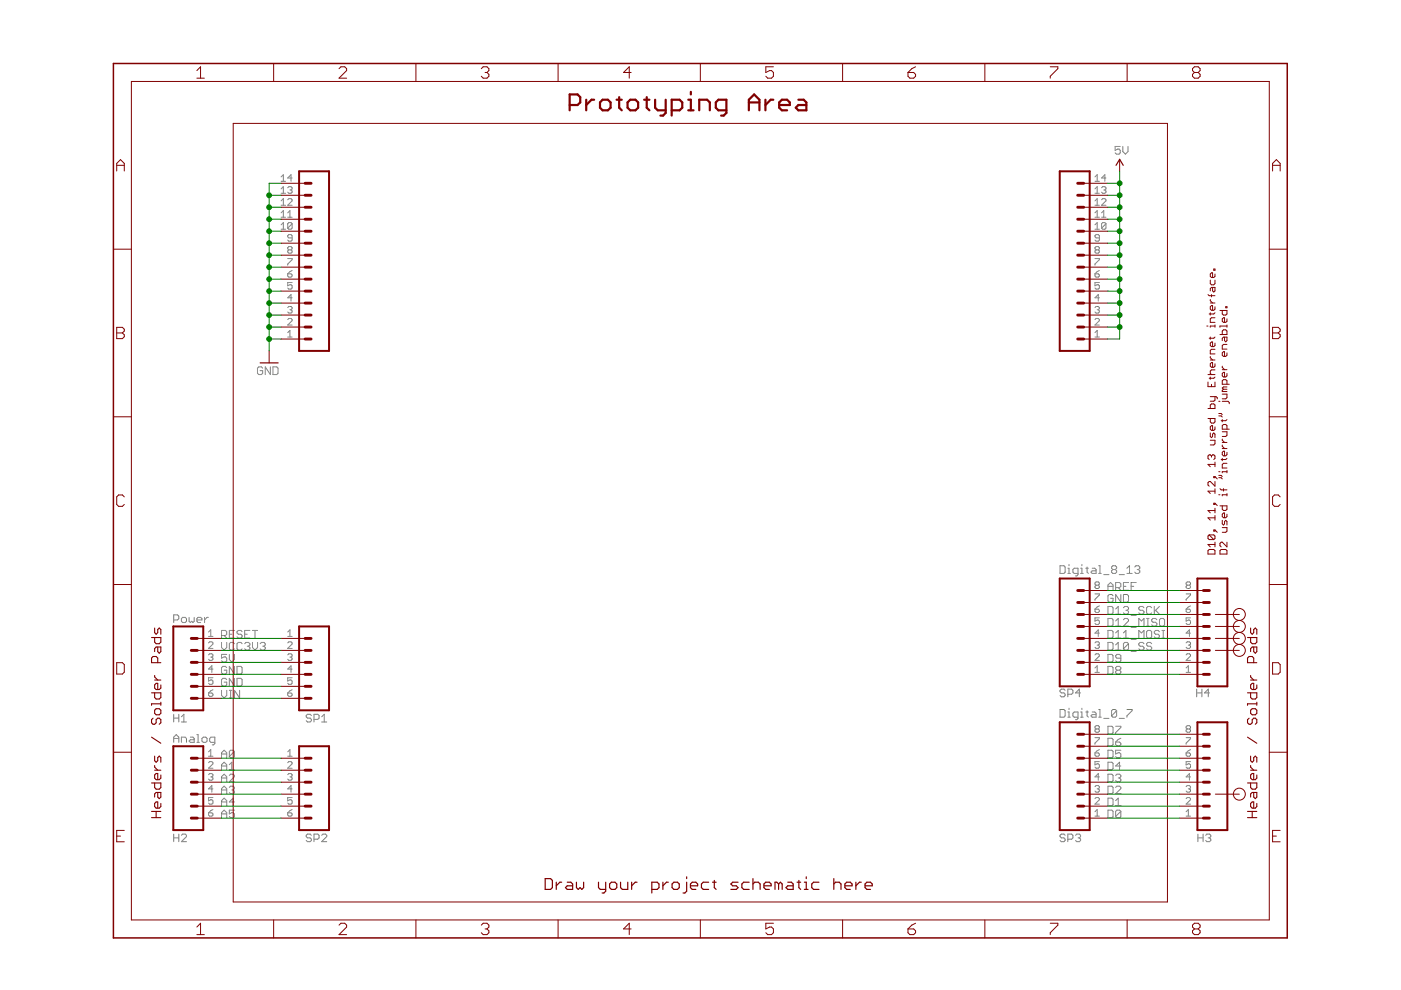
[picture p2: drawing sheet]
<svg xmlns="http://www.w3.org/2000/svg" width="297mm" height="210mm" viewBox="0 0 297 210" stroke-linecap="round" stroke-linejoin="round" font-family="sans-serif">
<g fill="#808080" stroke="#808080" stroke-width=".21">
<path d="M36.8 130.4v1.6z"/>
<path d="M36.8 130.4h.8z"/>
<path d="M37.6 130.4l.3 .2z"/>
<path d="M37.9 130.6v.6z"/>
<path d="M37.9 131.2l-.3 .2z"/>
<path d="M36.8 131.4h.8z"/>
<path d="M38.7 132h.6z"/>
<path d="M39.3 132l.2-.3z"/>
<path d="M39.5 131.2v.5z"/>
<path d="M39.3 130.9l.2 .3z"/>
<path d="M38.7 130.9h.6z"/>
<path d="M38.7 130.9l-.2 .3z"/>
<path d="M38.5 131.2v.5z"/>
<path d="M38.5 131.7l.2 .3z"/>
<path d="M40.1 130.9v.8z"/>
<path d="M40.1 131.7l.3 .3z"/>
<path d="M40.4 132l.2-.3z"/>
<path d="M40.6 131.7l.3 .3z"/>
<path d="M41.2 131.7l-.3 .3z"/>
<path d="M41.2 130.9v.8z"/>
<path d="M42 132h.5z"/>
<path d="M41.7 131.7l.3 .3z"/>
<path d="M41.7 131.2v.5z"/>
<path d="M42 130.9l-.3 .3z"/>
<path d="M42 130.9h.5z"/>
<path d="M42.5 130.9l.3 .3z"/>
<path d="M42.8 131.2v.2z"/>
<path d="M41.7 131.4h1.1z"/>
<path d="M43.4 130.9v1.1z"/>
<path d="M43.9 130.9l-.5 .5z"/>
<path d="M43.9 130.9h.3z"/>
<path d="M36.8 156.3v1.1z"/>
<path d="M36.8 156.3l.6-.5z"/>
<path d="M37.4 155.8l.5 .5z"/>
<path d="M37.9 156.3v1.1z"/>
<path d="M36.8 156.6h1.1z"/>
<path d="M38.5 156.3v1.1z"/>
<path d="M38.5 156.3h.8z"/>
<path d="M39.3 156.3l.2 .3z"/>
<path d="M39.5 156.6v.8z"/>
<path d="M40.4 156.3h.5z"/>
<path d="M40.9 156.3l.3 .3z"/>
<path d="M41.2 156.6v.8z"/>
<path d="M40.4 157.4h.8z"/>
<path d="M40.1 157.1l.3 .3z"/>
<path d="M40.1 157.1l.3-.3z"/>
<path d="M40.4 156.8h.8z"/>
<path d="M41.7 155.8h.3z"/>
<path d="M42 155.8v1.6z"/>
<path d="M41.7 157.4h.6z"/>
<path d="M43.1 157.4h.5z"/>
<path d="M43.6 157.4l.3-.3z"/>
<path d="M43.9 156.6v.5z"/>
<path d="M43.6 156.3l.3 .3z"/>
<path d="M43.1 156.3h.5z"/>
<path d="M43.1 156.3l-.3 .3z"/>
<path d="M42.8 156.6v.5z"/>
<path d="M42.8 157.1l.3 .3z"/>
<path d="M45 157.9h.3z"/>
<path d="M45.3 157.9l.3-.3z"/>
<path d="M45.6 156.3v1.3z"/>
<path d="M44.7 156.3h.9z"/>
<path d="M44.7 156.3l-.3 .3z"/>
<path d="M44.4 156.6v.5z"/>
<path d="M44.4 157.1l.3 .3z"/>
<path d="M44.7 157.4h.9z"/>
<path d="M224.7 120v1.6z"/>
<path d="M224.7 121.6h.9z"/>
<path d="M225.8 121.3l-.2 .3z"/>
<path d="M225.8 120.2v1.1z"/>
<path d="M225.6 120l.2 .2z"/>
<path d="M224.7 120h.9z"/>
<path d="M226.4 120.5h.3z"/>
<path d="M226.7 120.5v1.1z"/>
<path d="M226.4 121.6h.5z"/>
<path d="M226.7 119.7v.3z"/>
<path d="M228 122.1h.3z"/>
<path d="M228.6 121.8l-.3 .3z"/>
<path d="M228.6 120.5v1.3z"/>
<path d="M227.8 120.5h.8z"/>
<path d="M227.8 120.5l-.3 .3z"/>
<path d="M227.5 120.8v.5z"/>
<path d="M227.5 121.3l.3 .3z"/>
<path d="M227.8 121.6h.8z"/>
<path d="M229.1 120.5h.3z"/>
<path d="M229.4 120.5v1.1z"/>
<path d="M229.1 121.6h.6z"/>
<path d="M229.4 119.7v.3z"/>
<path d="M230.5 120.2v1.1z"/>
<path d="M230.5 121.3l.3 .3z"/>
<path d="M230.2 120.5h.6z"/>
<path d="M231.6 120.5h.5z"/>
<path d="M232.1 120.5l.3 .3z"/>
<path d="M232.4 120.8v.8z"/>
<path d="M231.6 121.6h.8z"/>
<path d="M231.3 121.3l.3 .3z"/>
<path d="M231.6 121l-.3 .3z"/>
<path d="M231.6 121h.8z"/>
<path d="M232.9 120h.3z"/>
<path d="M233.2 120v1.6z"/>
<path d="M232.9 121.6h.6z"/>
<path d="M234 121.8h1.1z"/>
<path d="M235.7 120.2l.2-.2z"/>
<path d="M235.9 120h.6z"/>
<path d="M236.5 120l.2 .2z"/>
<path d="M236.7 120.2v.3z"/>
<path d="M236.7 120.5l-.2 .3z"/>
<path d="M236.5 120.8l.2 .2z"/>
<path d="M236.7 121v.3z"/>
<path d="M236.5 121.6l.2-.3z"/>
<path d="M235.9 121.6h.6z"/>
<path d="M235.7 121.3l.2 .3z"/>
<path d="M235.7 121v.3z"/>
<path d="M235.7 121l.2-.2z"/>
<path d="M235.7 120.5l.2 .3z"/>
<path d="M235.7 120.2v.3z"/>
<path d="M235.9 120.8h.6z"/>
<path d="M237.3 121.8h1.1z"/>
<path d="M238.9 120.5l.6-.5z"/>
<path d="M239.5 120v1.6z"/>
<path d="M238.9 121.6h1.1z"/>
<path d="M240.6 120.2l.3-.2z"/>
<path d="M240.9 120h.5z"/>
<path d="M241.4 120l.3 .2z"/>
<path d="M241.7 120.2v.3z"/>
<path d="M241.7 120.5l-.3 .3z"/>
<path d="M241.1 120.8h.3z"/>
<path d="M241.4 120.8l.3 .2z"/>
<path d="M241.7 121v.3z"/>
<path d="M241.7 121.3l-.3 .3z"/>
<path d="M240.9 121.6h.5z"/>
<path d="M240.6 121.3l.3 .3z"/>
<path d="M224.7 150.4v1.7z"/>
<path d="M224.7 152.1h.9z"/>
<path d="M225.8 151.8l-.2 .3z"/>
<path d="M225.8 150.7v1.1z"/>
<path d="M225.6 150.4l.2 .3z"/>
<path d="M224.7 150.4h.9z"/>
<path d="M226.4 151h.3z"/>
<path d="M226.7 151v1.1z"/>
<path d="M226.4 152.1h.5z"/>
<path d="M226.7 150.2v.2z"/>
<path d="M228 152.6h.3z"/>
<path d="M228.6 152.3l-.3 .3z"/>
<path d="M228.6 151v1.3z"/>
<path d="M227.8 151h.8z"/>
<path d="M227.8 151l-.3 .2z"/>
<path d="M227.5 151.2v.6z"/>
<path d="M227.5 151.8l.3 .3z"/>
<path d="M227.8 152.1h.8z"/>
<path d="M229.1 151h.3z"/>
<path d="M229.4 151v1.1z"/>
<path d="M229.1 152.1h.6z"/>
<path d="M229.4 150.2v.2z"/>
<path d="M230.5 150.7v1.1z"/>
<path d="M230.5 151.8l.3 .3z"/>
<path d="M230.2 151h.6z"/>
<path d="M231.6 151h.5z"/>
<path d="M232.1 151l.3 .2z"/>
<path d="M232.4 151.2v.9z"/>
<path d="M231.6 152.1h.8z"/>
<path d="M231.3 151.8l.3 .3z"/>
<path d="M231.6 151.5l-.3 .3z"/>
<path d="M231.6 151.5h.8z"/>
<path d="M232.9 150.4h.3z"/>
<path d="M233.2 150.4v1.7z"/>
<path d="M232.9 152.1h.6z"/>
<path d="M234 152.3h1.1z"/>
<path d="M235.7 150.7v1.1z"/>
<path d="M235.7 150.7l.2-.3z"/>
<path d="M235.9 150.4h.6z"/>
<path d="M236.5 150.4l.2 .3z"/>
<path d="M236.7 150.7v1.1z"/>
<path d="M236.7 151.8l-.2 .3z"/>
<path d="M235.9 152.1h.6z"/>
<path d="M235.7 151.8l.2 .3z"/>
<path d="M236.7 150.7l-1 1.1z"/>
<path d="M237.3 152.3h1.1z"/>
<path d="M238.9 150.4h1.1z"/>
<path d="M240 150.4v.3z"/>
<path d="M240 150.7l-1.1 1.1z"/>
<path d="M238.9 151.8v.3z"/>
<path d="M236.4 31.1h1.1z"/>
<path d="M236.4 31.1v.8z"/>
<path d="M236.4 31.9l.6-.3z"/>
<path d="M237 31.6h.3z"/>
<path d="M237.3 31.6l.2 .3z"/>
<path d="M237.5 31.9v.5z"/>
<path d="M237.5 32.4l-.2 .3z"/>
<path d="M236.7 32.7h.6z"/>
<path d="M236.4 32.4l.3 .3z"/>
<path d="M238.1 31.1v1z"/>
<path d="M238.1 32.1l.5 .6z"/>
<path d="M238.6 32.7l.6-.6z"/>
<path d="M239.2 31.1v1z"/>
<path d="M55.4 77.8l.3 .3z"/>
<path d="M54.9 77.8h.5z"/>
<path d="M54.6 78.1l.3-.3z"/>
<path d="M54.6 78.1v1z"/>
<path d="M54.6 79.1l.3 .3z"/>
<path d="M54.9 79.4h.5z"/>
<path d="M55.4 79.4l.3-.3z"/>
<path d="M55.7 78.6v.5z"/>
<path d="M55.1 78.6h.6z"/>
<path d="M56.2 77.8v1.6z"/>
<path d="M56.2 77.8l1.1 1.6z"/>
<path d="M57.3 77.8v1.6z"/>
<path d="M57.9 77.8v1.6z"/>
<path d="M57.9 79.4h.8z"/>
<path d="M58.7 79.4l.2-.3z"/>
<path d="M58.9 78.1v1z"/>
<path d="M58.7 77.8l.2 .3z"/>
<path d="M57.9 77.8h.8z"/>
<path d="M44.2 134l.5-.5z"/>
<path d="M44.7 133.5v1.4z"/>
<path d="M44.2 134.9h.9z"/>
<path d="M44.2 137.5h.9z"/>
<path d="M44.2 137.5l.9-1z"/>
<path d="M45.1 136.3v.2z"/>
<path d="M44.9 136.1l.2 .2z"/>
<path d="M44.4 136.1h.5z"/>
<path d="M44.2 136.3l.2-.2z"/>
<path d="M44.2 138.9l.2-.3z"/>
<path d="M44.4 138.6h.5z"/>
<path d="M44.9 138.6l.2 .3z"/>
<path d="M45.1 138.9v.2z"/>
<path d="M45.1 139.1l-.2 .2z"/>
<path d="M44.7 139.3h.2z"/>
<path d="M44.9 139.3l.2 .3z"/>
<path d="M45.1 139.6v.2z"/>
<path d="M45.1 139.8l-.2 .2z"/>
<path d="M44.4 140h.5z"/>
<path d="M44.2 139.8l.2 .2z"/>
<path d="M44.9 141.2v1.4z"/>
<path d="M44.9 141.2l-.7 .7z"/>
<path d="M44.2 141.9h.9z"/>
<path d="M44.2 143.7h.9z"/>
<path d="M44.2 143.7v.7z"/>
<path d="M44.2 144.4l.5-.2z"/>
<path d="M44.7 144.2h.2z"/>
<path d="M44.9 144.2l.2 .2z"/>
<path d="M45.1 144.4v.5z"/>
<path d="M45.1 144.9l-.2 .2z"/>
<path d="M44.4 145.1h.5z"/>
<path d="M44.2 144.9l.2 .2z"/>
<path d="M36.8 151.4v1.7z"/>
<path d="M36.8 152.3h1.1z"/>
<path d="M37.9 151.4v1.7z"/>
<path d="M38.5 152l.5-.6z"/>
<path d="M39 151.4v1.7z"/>
<path d="M38.5 153.1h1z"/>
<path d="M44.7 146.5l.4-.3z"/>
<path d="M44.7 146.5l-.5 .4z"/>
<path d="M44.2 146.9v.5z"/>
<path d="M44.2 147.4l.2 .2z"/>
<path d="M44.4 147.6h.5z"/>
<path d="M45.1 147.4l-.2 .2z"/>
<path d="M45.1 147.2v.2z"/>
<path d="M44.9 146.9l.2 .3z"/>
<path d="M44.2 146.9h.7z"/>
<path d="M44.2 159.4l.5-.5z"/>
<path d="M44.7 158.9v1.4z"/>
<path d="M44.2 160.3h.9z"/>
<path d="M44.2 162.9h.9z"/>
<path d="M44.2 162.9l.9-1z"/>
<path d="M45.1 161.7v.2z"/>
<path d="M44.9 161.5l.2 .2z"/>
<path d="M44.4 161.5h.5z"/>
<path d="M44.2 161.7l.2-.2z"/>
<path d="M44.2 164.3l.2-.3z"/>
<path d="M44.4 164h.5z"/>
<path d="M44.9 164l.2 .3z"/>
<path d="M45.1 164.3v.2z"/>
<path d="M45.1 164.5l-.2 .2z"/>
<path d="M44.7 164.7h.2z"/>
<path d="M44.9 164.7l.2 .3z"/>
<path d="M45.1 165v.2z"/>
<path d="M45.1 165.2l-.2 .2z"/>
<path d="M44.4 165.4h.5z"/>
<path d="M44.2 165.2l.2 .2z"/>
<path d="M44.9 166.6v1.4z"/>
<path d="M44.9 166.6l-.7 .7z"/>
<path d="M44.2 167.3h.9z"/>
<path d="M44.2 169.1h.9z"/>
<path d="M44.2 169.1v.7z"/>
<path d="M44.2 169.8l.5-.2z"/>
<path d="M44.7 169.6h.2z"/>
<path d="M44.9 169.6l.2 .2z"/>
<path d="M45.1 169.8v.5z"/>
<path d="M45.1 170.3l-.2 .2z"/>
<path d="M44.4 170.5h.5z"/>
<path d="M44.2 170.3l.2 .2z"/>
<path d="M36.8 176.8v1.7z"/>
<path d="M36.8 177.7h1.1z"/>
<path d="M37.9 176.8v1.7z"/>
<path d="M38.5 178.5h1z"/>
<path d="M38.5 178.5l1-1.1z"/>
<path d="M39.5 177.1v.3z"/>
<path d="M39.3 176.8l.2 .3z"/>
<path d="M38.7 176.8h.6z"/>
<path d="M38.5 177.1l.2-.3z"/>
<path d="M44.7 171.9l.4-.3z"/>
<path d="M44.7 171.9l-.5 .4z"/>
<path d="M44.2 172.3v.5z"/>
<path d="M44.2 172.8l.2 .2z"/>
<path d="M44.4 173h.5z"/>
<path d="M45.1 172.8l-.2 .2z"/>
<path d="M45.1 172.6v.2z"/>
<path d="M44.9 172.3l.2 .3z"/>
<path d="M44.2 172.3h.7z"/>
<path d="M61 134l.5-.5z"/>
<path d="M61.5 133.5v1.4z"/>
<path d="M61 134.9h.9z"/>
<path d="M61 137.5h.9z"/>
<path d="M61 137.5l.9-1z"/>
<path d="M61.9 136.3v.2z"/>
<path d="M61.7 136.1l.2 .2z"/>
<path d="M61.2 136.1h.5z"/>
<path d="M61 136.3l.2-.2z"/>
<path d="M61 138.9l.2-.3z"/>
<path d="M61.2 138.6h.5z"/>
<path d="M61.7 138.6l.2 .3z"/>
<path d="M61.9 138.9v.2z"/>
<path d="M61.9 139.1l-.2 .2z"/>
<path d="M61.5 139.3h.2z"/>
<path d="M61.7 139.3l.2 .3z"/>
<path d="M61.9 139.6v.2z"/>
<path d="M61.9 139.8l-.2 .2z"/>
<path d="M61.2 140h.5z"/>
<path d="M61 139.8l.2 .2z"/>
<path d="M61.7 141.2v1.4z"/>
<path d="M61 141.9l.7-.7z"/>
<path d="M61 141.9h.9z"/>
<path d="M61 143.7h.9z"/>
<path d="M61 143.7v.7z"/>
<path d="M61 144.4l.5-.2z"/>
<path d="M61.5 144.2h.2z"/>
<path d="M61.7 144.2l.2 .2z"/>
<path d="M61.9 144.4v.5z"/>
<path d="M61.9 144.9l-.2 .2z"/>
<path d="M61.2 145.1h.5z"/>
<path d="M61 144.9l.2 .2z"/>
<path d="M61.5 146.5l.4-.3z"/>
<path d="M61.5 146.5l-.5 .4z"/>
<path d="M61 146.9v.5z"/>
<path d="M61 147.4l.2 .2z"/>
<path d="M61.2 147.6h.5z"/>
<path d="M61.7 147.6l.2-.2z"/>
<path d="M61.9 147.2v.2z"/>
<path d="M61.7 146.9l.2 .3z"/>
<path d="M61 146.9h.7z"/>
<path d="M65.7 151.4l.3 .3z"/>
<path d="M65.2 151.4h.5z"/>
<path d="M64.9 151.7l.3-.3z"/>
<path d="M64.9 151.7v.3z"/>
<path d="M64.9 152l.3 .3z"/>
<path d="M65.2 152.3h.5z"/>
<path d="M65.7 152.3l.3 .2z"/>
<path d="M66 152.5v.3z"/>
<path d="M66 152.8l-.3 .3z"/>
<path d="M65.2 153.1h.5z"/>
<path d="M64.9 152.8l.3 .3z"/>
<path d="M66.6 151.4v1.7z"/>
<path d="M66.6 151.4h.8z"/>
<path d="M67.4 151.4l.2 .3z"/>
<path d="M67.6 151.7v.6z"/>
<path d="M67.6 152.3l-.2 .2z"/>
<path d="M66.6 152.5h.8z"/>
<path d="M68.2 152l.5-.6z"/>
<path d="M68.7 151.4v1.7z"/>
<path d="M68.2 153.1h1.1z"/>
<path d="M61 159.4l.5-.5z"/>
<path d="M61.5 158.9v1.4z"/>
<path d="M61 160.3h.9z"/>
<path d="M61 162.9h.9z"/>
<path d="M61 162.9l.9-1z"/>
<path d="M61.9 161.7v.2z"/>
<path d="M61.7 161.5l.2 .2z"/>
<path d="M61.2 161.5h.5z"/>
<path d="M61 161.7l.2-.2z"/>
<path d="M61 164.3l.2-.3z"/>
<path d="M61.2 164h.5z"/>
<path d="M61.7 164l.2 .3z"/>
<path d="M61.9 164.3v.2z"/>
<path d="M61.9 164.5l-.2 .2z"/>
<path d="M61.5 164.7h.2z"/>
<path d="M61.7 164.7l.2 .3z"/>
<path d="M61.9 165v.2z"/>
<path d="M61.9 165.2l-.2 .2z"/>
<path d="M61.2 165.4h.5z"/>
<path d="M61 165.2l.2 .2z"/>
<path d="M61.7 166.6v1.4z"/>
<path d="M61 167.3l.7-.7z"/>
<path d="M61 167.3h.9z"/>
<path d="M61 169.1h.9z"/>
<path d="M61 169.1v.7z"/>
<path d="M61 169.8l.5-.2z"/>
<path d="M61.5 169.6h.2z"/>
<path d="M61.7 169.6l.2 .2z"/>
<path d="M61.9 169.8v.5z"/>
<path d="M61.9 170.3l-.2 .2z"/>
<path d="M61.2 170.5h.5z"/>
<path d="M61 170.3l.2 .2z"/>
<path d="M61.5 171.9l.4-.3z"/>
<path d="M61.5 171.9l-.5 .4z"/>
<path d="M61 172.3v.5z"/>
<path d="M61 172.8l.2 .2z"/>
<path d="M61.2 173h.5z"/>
<path d="M61.7 173l.2-.2z"/>
<path d="M61.9 172.6v.2z"/>
<path d="M61.7 172.3l.2 .3z"/>
<path d="M61 172.3h.7z"/>
<path d="M65.7 176.8l.3 .3z"/>
<path d="M65.2 176.8h.5z"/>
<path d="M64.9 177.1l.3-.3z"/>
<path d="M64.9 177.1v.3z"/>
<path d="M64.9 177.4l.3 .3z"/>
<path d="M65.2 177.7h.5z"/>
<path d="M65.7 177.7l.3 .2z"/>
<path d="M66 177.9v.3z"/>
<path d="M65.7 178.5l.3-.3z"/>
<path d="M65.2 178.5h.5z"/>
<path d="M64.9 178.2l.3 .3z"/>
<path d="M66.6 176.8v1.7z"/>
<path d="M66.6 176.8h.8z"/>
<path d="M67.4 176.8l.2 .3z"/>
<path d="M67.6 177.1v.6z"/>
<path d="M67.6 177.7l-.2 .2z"/>
<path d="M66.6 177.9h.8z"/>
<path d="M68.2 178.5h1.1z"/>
<path d="M68.2 178.5l1.1-1.1z"/>
<path d="M69.3 177.1v.3z"/>
<path d="M69 176.8l.3 .3z"/>
<path d="M68.5 176.8h.5z"/>
<path d="M68.2 177.1l.3-.3z"/>
<path d="M251.5 172.1l.4-.5z"/>
<path d="M251.9 171.6v1.4z"/>
<path d="M251.5 173h.9z"/>
<path d="M251.5 170.5h.9z"/>
<path d="M251.5 170.5l.9-.9z"/>
<path d="M252.4 169.3v.3z"/>
<path d="M252.2 169.1l.2 .2z"/>
<path d="M251.7 169.1h.5z"/>
<path d="M251.7 169.1l-.2 .2z"/>
<path d="M251.5 166.8l.2-.2z"/>
<path d="M251.7 166.6h.5z"/>
<path d="M252.2 166.6l.2 .2z"/>
<path d="M252.4 166.8v.2z"/>
<path d="M252.2 167.3l.2-.3z"/>
<path d="M251.9 167.3h.3z"/>
<path d="M252.2 167.3l.2 .2z"/>
<path d="M252.4 167.5v.2z"/>
<path d="M252.4 167.7l-.2 .3z"/>
<path d="M251.7 168h.5z"/>
<path d="M251.5 167.7l.2 .3z"/>
<path d="M252.2 164v1.4z"/>
<path d="M252.2 164l-.7 .7z"/>
<path d="M251.5 164.7h.9z"/>
<path d="M251.5 161.5h.9z"/>
<path d="M251.5 161.5v.7z"/>
<path d="M251.5 162.2l.4-.3z"/>
<path d="M251.9 161.9h.3z"/>
<path d="M252.2 161.9l.2 .3z"/>
<path d="M252.4 162.2v.4z"/>
<path d="M252.4 162.6l-.2 .3z"/>
<path d="M251.7 162.9h.5z"/>
<path d="M251.5 162.6l.2 .3z"/>
<path d="M251.9 159.2l.5-.3z"/>
<path d="M251.9 159.2l-.4 .4z"/>
<path d="M251.5 159.6v.5z"/>
<path d="M251.5 160.1l.2 .2z"/>
<path d="M251.7 160.3h.5z"/>
<path d="M252.2 160.3l.2-.2z"/>
<path d="M252.4 159.9v.2z"/>
<path d="M252.2 159.6l.2 .3z"/>
<path d="M251.5 159.6h.7z"/>
<path d="M251.5 156.4h.9z"/>
<path d="M252.4 156.4v.2z"/>
<path d="M252.4 156.6l-.9 1z"/>
<path d="M251.5 157.6v.2z"/>
<path d="M251.5 154.1l.2-.2z"/>
<path d="M251.7 153.9h.5z"/>
<path d="M252.2 153.9l.2 .2z"/>
<path d="M252.4 154.1v.2z"/>
<path d="M252.2 154.6l.2-.3z"/>
<path d="M252.2 154.6l.2 .2z"/>
<path d="M252.4 154.8v.2z"/>
<path d="M252.4 155l-.2 .3z"/>
<path d="M251.7 155.3h.5z"/>
<path d="M251.5 155l.2 .3z"/>
<path d="M251.5 154.8v.2z"/>
<path d="M251.7 154.6l-.2 .2z"/>
<path d="M251.5 154.3l.2 .3z"/>
<path d="M251.5 154.1v.2z"/>
<path d="M251.7 154.6h.5z"/>
<path d="M254 176.8v1.7z"/>
<path d="M254 177.7h1.1z"/>
<path d="M255.1 176.8v1.7z"/>
<path d="M255.6 177.1l.3-.3z"/>
<path d="M255.9 176.8h.5z"/>
<path d="M256.4 176.8l.3 .3z"/>
<path d="M256.7 177.1v.3z"/>
<path d="M256.7 177.4l-.3 .3z"/>
<path d="M256.2 177.7h.2z"/>
<path d="M256.4 177.7l.3 .2z"/>
<path d="M256.7 177.9v.3z"/>
<path d="M256.4 178.5l.3-.3z"/>
<path d="M255.9 178.5h.5z"/>
<path d="M255.6 178.2l.3 .3z"/>
<path d="M251.5 141.6l.4-.4z"/>
<path d="M251.9 141.2v1.4z"/>
<path d="M251.5 142.6h.9z"/>
<path d="M251.5 140h.9z"/>
<path d="M251.5 140l.9-.9z"/>
<path d="M252.4 138.9v.2z"/>
<path d="M252.2 138.6l.2 .3z"/>
<path d="M251.7 138.6h.5z"/>
<path d="M251.7 138.6l-.2 .3z"/>
<path d="M251.5 136.3l.2-.2z"/>
<path d="M251.7 136.1h.5z"/>
<path d="M252.2 136.1l.2 .2z"/>
<path d="M252.4 136.3v.2z"/>
<path d="M252.2 136.8l.2-.3z"/>
<path d="M251.9 136.8h.3z"/>
<path d="M252.2 136.8l.2 .2z"/>
<path d="M252.4 137v.2z"/>
<path d="M252.4 137.2l-.2 .3z"/>
<path d="M251.7 137.5h.5z"/>
<path d="M251.5 137.2l.2 .3z"/>
<path d="M252.2 133.5v1.4z"/>
<path d="M252.2 133.5l-.7 .7z"/>
<path d="M251.5 134.2h.9z"/>
<path d="M251.5 131h.9z"/>
<path d="M251.5 131v.7z"/>
<path d="M251.5 131.7l.4-.2z"/>
<path d="M251.9 131.5h.3z"/>
<path d="M252.2 131.5l.2 .2z"/>
<path d="M252.4 131.7v.5z"/>
<path d="M252.4 132.2l-.2 .2z"/>
<path d="M251.7 132.4h.5z"/>
<path d="M251.5 132.2l.2 .2z"/>
<path d="M251.9 128.7l.5-.2z"/>
<path d="M251.9 128.7l-.4 .5z"/>
<path d="M251.5 129.2v.4z"/>
<path d="M251.5 129.6l.2 .3z"/>
<path d="M251.7 129.9h.5z"/>
<path d="M252.2 129.9l.2-.3z"/>
<path d="M252.4 129.4v.2z"/>
<path d="M252.2 129.2l.2 .2z"/>
<path d="M251.5 129.2h.7z"/>
<path d="M251.5 125.9h.9z"/>
<path d="M252.4 125.9v.3z"/>
<path d="M252.4 126.2l-.9 .9z"/>
<path d="M251.5 127.1v.2z"/>
<path d="M251.5 123.6l.2-.2z"/>
<path d="M251.7 123.4h.5z"/>
<path d="M252.2 123.4l.2 .2z"/>
<path d="M252.4 123.6v.2z"/>
<path d="M252.4 123.8l-.2 .3z"/>
<path d="M252.2 124.1l.2 .2z"/>
<path d="M252.4 124.3v.2z"/>
<path d="M252.4 124.5l-.2 .3z"/>
<path d="M251.7 124.8h.5z"/>
<path d="M251.5 124.5l.2 .3z"/>
<path d="M251.5 124.3v.2z"/>
<path d="M251.7 124.1l-.2 .2z"/>
<path d="M251.5 123.8l.2 .3z"/>
<path d="M251.5 123.6v.2z"/>
<path d="M251.7 124.1h.5z"/>
<path d="M253.7 146.1v1.6z"/>
<path d="M253.7 146.9h1.1z"/>
<path d="M254.8 146.1v1.6z"/>
<path d="M256.2 146.1v1.6z"/>
<path d="M255.4 146.9l.8-.8z"/>
<path d="M255.4 146.9h1.1z"/>
<path d="M232.2 141.6l.4-.4z"/>
<path d="M232.6 141.2v1.4z"/>
<path d="M232.2 142.6h.9z"/>
<path d="M232.2 140h.9z"/>
<path d="M232.2 140l.9-.9z"/>
<path d="M233.1 138.9v.2z"/>
<path d="M232.9 138.6l.2 .3z"/>
<path d="M232.4 138.6h.5z"/>
<path d="M232.4 138.6l-.2 .3z"/>
<path d="M232.2 136.3l.2-.2z"/>
<path d="M232.4 136.1h.5z"/>
<path d="M232.9 136.1l.2 .2z"/>
<path d="M233.1 136.3v.2z"/>
<path d="M232.9 136.8l.2-.3z"/>
<path d="M232.6 136.8h.3z"/>
<path d="M232.9 136.8l.2 .2z"/>
<path d="M233.1 137v.2z"/>
<path d="M233.1 137.2l-.2 .3z"/>
<path d="M232.4 137.5h.5z"/>
<path d="M232.2 137.2l.2 .3z"/>
<path d="M232.9 133.5v1.4z"/>
<path d="M232.9 133.5l-.7 .7z"/>
<path d="M232.2 134.2h.9z"/>
<path d="M232.2 131h.9z"/>
<path d="M232.2 131v.7z"/>
<path d="M232.2 131.7l.4-.2z"/>
<path d="M232.6 131.5h.3z"/>
<path d="M232.9 131.5l.2 .2z"/>
<path d="M233.1 131.7v.5z"/>
<path d="M233.1 132.2l-.2 .2z"/>
<path d="M232.4 132.4h.5z"/>
<path d="M232.2 132.2l.2 .2z"/>
<path d="M232.6 128.7l.5-.2z"/>
<path d="M232.6 128.7l-.4 .5z"/>
<path d="M232.2 129.2v.4z"/>
<path d="M232.2 129.6l.2 .3z"/>
<path d="M232.4 129.9h.5z"/>
<path d="M232.9 129.9l.2-.3z"/>
<path d="M233.1 129.4v.2z"/>
<path d="M232.9 129.2l.2 .2z"/>
<path d="M232.2 129.2h.7z"/>
<path d="M232.2 125.9h.9z"/>
<path d="M233.1 125.9v.3z"/>
<path d="M233.1 126.2l-.9 .9z"/>
<path d="M232.2 127.1v.2z"/>
<path d="M232.2 123.6l.2-.2z"/>
<path d="M232.4 123.4h.5z"/>
<path d="M232.9 123.4l.2 .2z"/>
<path d="M233.1 123.6v.2z"/>
<path d="M233.1 123.8l-.2 .3z"/>
<path d="M232.9 124.1l.2 .2z"/>
<path d="M233.1 124.3v.2z"/>
<path d="M233.1 124.5l-.2 .3z"/>
<path d="M232.4 124.8h.5z"/>
<path d="M232.2 124.5l.2 .3z"/>
<path d="M232.2 124.3v.2z"/>
<path d="M232.2 124.3l.2-.2z"/>
<path d="M232.2 123.8l.2 .3z"/>
<path d="M232.2 123.6v.2z"/>
<path d="M232.4 124.1h.5z"/>
<path d="M225.6 146.1l.2 .3z"/>
<path d="M225 146.1h.6z"/>
<path d="M224.7 146.4l.3-.3z"/>
<path d="M224.7 146.4v.2z"/>
<path d="M224.7 146.6l.3 .3z"/>
<path d="M225 146.9h.6z"/>
<path d="M225.6 146.9l.2 .3z"/>
<path d="M225.8 147.2v.3z"/>
<path d="M225.8 147.5l-.2 .2z"/>
<path d="M225 147.7h.6z"/>
<path d="M224.7 147.5l.3 .2z"/>
<path d="M226.4 146.1v1.6z"/>
<path d="M226.4 146.1h.8z"/>
<path d="M227.2 146.1l.3 .3z"/>
<path d="M227.5 146.4v.5z"/>
<path d="M227.5 146.9l-.3 .3z"/>
<path d="M226.4 147.2h.8z"/>
<path d="M228.8 146.1v1.6z"/>
<path d="M228.8 146.1l-.8 .8z"/>
<path d="M228 146.9h1.1z"/>
<path d="M232.2 172.1l.4-.5z"/>
<path d="M232.6 171.6v1.4z"/>
<path d="M232.2 173h.9z"/>
<path d="M232.2 170.5h.9z"/>
<path d="M232.2 170.5l.9-.9z"/>
<path d="M233.1 169.3v.3z"/>
<path d="M232.9 169.1l.2 .2z"/>
<path d="M232.4 169.1h.5z"/>
<path d="M232.4 169.1l-.2 .2z"/>
<path d="M232.2 166.8l.2-.2z"/>
<path d="M232.4 166.6h.5z"/>
<path d="M232.9 166.6l.2 .2z"/>
<path d="M233.1 166.8v.2z"/>
<path d="M232.9 167.3l.2-.3z"/>
<path d="M232.6 167.3h.3z"/>
<path d="M232.9 167.3l.2 .2z"/>
<path d="M233.1 167.5v.2z"/>
<path d="M233.1 167.7l-.2 .3z"/>
<path d="M232.4 168h.5z"/>
<path d="M232.2 167.7l.2 .3z"/>
<path d="M232.9 164v1.4z"/>
<path d="M232.9 164l-.7 .7z"/>
<path d="M232.2 164.7h.9z"/>
<path d="M232.2 161.5h.9z"/>
<path d="M232.2 161.5v.7z"/>
<path d="M232.2 162.2l.4-.3z"/>
<path d="M232.6 161.9h.3z"/>
<path d="M232.9 161.9l.2 .3z"/>
<path d="M233.1 162.2v.4z"/>
<path d="M233.1 162.6l-.2 .3z"/>
<path d="M232.4 162.9h.5z"/>
<path d="M232.2 162.6l.2 .3z"/>
<path d="M232.6 159.2l.5-.3z"/>
<path d="M232.6 159.2l-.4 .4z"/>
<path d="M232.2 159.6v.5z"/>
<path d="M232.2 160.1l.2 .2z"/>
<path d="M232.4 160.3h.5z"/>
<path d="M232.9 160.3l.2-.2z"/>
<path d="M233.1 159.9v.2z"/>
<path d="M232.9 159.6l.2 .3z"/>
<path d="M232.2 159.6h.7z"/>
<path d="M232.2 156.4h.9z"/>
<path d="M233.1 156.4v.2z"/>
<path d="M233.1 156.6l-.9 1z"/>
<path d="M232.2 157.6v.2z"/>
<path d="M232.2 154.1l.2-.2z"/>
<path d="M232.4 153.9h.5z"/>
<path d="M232.9 153.9l.2 .2z"/>
<path d="M233.1 154.1v.2z"/>
<path d="M232.9 154.6l.2-.3z"/>
<path d="M232.9 154.6l.2 .2z"/>
<path d="M233.1 154.8v.2z"/>
<path d="M233.1 155l-.2 .3z"/>
<path d="M232.4 155.3h.5z"/>
<path d="M232.2 155l.2 .3z"/>
<path d="M232.2 154.8v.2z"/>
<path d="M232.2 154.8l.2-.2z"/>
<path d="M232.2 154.3l.2 .3z"/>
<path d="M232.2 154.1v.2z"/>
<path d="M232.4 154.6h.5z"/>
<path d="M225.6 176.8l.2 .3z"/>
<path d="M225 176.8h.6z"/>
<path d="M224.7 177.1l.3-.3z"/>
<path d="M224.7 177.1v.3z"/>
<path d="M224.7 177.4l.3 .3z"/>
<path d="M225 177.7h.6z"/>
<path d="M225.6 177.7l.2 .2z"/>
<path d="M225.8 177.9v.3z"/>
<path d="M225.8 178.2l-.2 .3z"/>
<path d="M225 178.5h.6z"/>
<path d="M224.7 178.2l.3 .3z"/>
<path d="M226.4 176.8v1.7z"/>
<path d="M226.4 176.8h.8z"/>
<path d="M227.2 176.8l.3 .3z"/>
<path d="M227.5 177.1v.6z"/>
<path d="M227.5 177.7l-.3 .2z"/>
<path d="M226.4 177.9h.8z"/>
<path d="M228 177.1l.3-.3z"/>
<path d="M228.3 176.8h.5z"/>
<path d="M228.8 176.8l.3 .3z"/>
<path d="M229.1 177.1v.3z"/>
<path d="M229.1 177.4l-.3 .3z"/>
<path d="M228.6 177.7h.2z"/>
<path d="M228.8 177.7l.3 .2z"/>
<path d="M229.1 177.9v.3z"/>
<path d="M228.8 178.5l.3-.3z"/>
<path d="M228.3 178.5h.5z"/>
<path d="M228 178.2l.3 .3z"/>
<path d="M61 70.5l.5-.4z"/>
<path d="M61.5 70.1v1.4z"/>
<path d="M61 71.5h.9z"/>
<path d="M61 68.9h.9z"/>
<path d="M61 68.9l.9-.9z"/>
<path d="M61.9 67.8v.2z"/>
<path d="M61.7 67.5l.2 .3z"/>
<path d="M61.2 67.5h.5z"/>
<path d="M61.2 67.5l-.2 .3z"/>
<path d="M61 65.2l.2-.2z"/>
<path d="M61.2 65h.5z"/>
<path d="M61.7 65l.2 .2z"/>
<path d="M61.9 65.2v.2z"/>
<path d="M61.9 65.4l-.2 .3z"/>
<path d="M61.5 65.7h.2z"/>
<path d="M61.7 65.7l.2 .2z"/>
<path d="M61.9 65.9v.2z"/>
<path d="M61.9 66.1l-.2 .3z"/>
<path d="M61.2 66.4h.5z"/>
<path d="M61 66.1l.2 .3z"/>
<path d="M61.7 62.4v1.4z"/>
<path d="M61.7 62.4l-.7 .7z"/>
<path d="M61 63.1h.9z"/>
<path d="M61 59.9h.9z"/>
<path d="M61 59.9v.7z"/>
<path d="M61 60.6l.5-.2z"/>
<path d="M61.5 60.4h.2z"/>
<path d="M61.7 60.4l.2 .2z"/>
<path d="M61.9 60.6v.5z"/>
<path d="M61.9 61.1l-.2 .2z"/>
<path d="M61.2 61.3h.5z"/>
<path d="M61 61.1l.2 .2z"/>
<path d="M61.5 57.6l.4-.2z"/>
<path d="M61.5 57.6l-.5 .5z"/>
<path d="M61 58.1v.4z"/>
<path d="M61 58.5l.2 .3z"/>
<path d="M61.2 58.8h.5z"/>
<path d="M61.7 58.8l.2-.3z"/>
<path d="M61.9 58.3v.2z"/>
<path d="M61.7 58.1l.2 .2z"/>
<path d="M61 58.1h.7z"/>
<path d="M61 54.8h.9z"/>
<path d="M61.9 54.8v.3z"/>
<path d="M61.9 55.1l-.9 .9z"/>
<path d="M61 56v.2z"/>
<path d="M61 52.5l.2-.2z"/>
<path d="M61.2 52.3h.5z"/>
<path d="M61.7 52.3l.2 .2z"/>
<path d="M61.9 52.5v.2z"/>
<path d="M61.9 52.7l-.2 .3z"/>
<path d="M61.7 53l.2 .2z"/>
<path d="M61.9 53.2v.2z"/>
<path d="M61.9 53.4l-.2 .3z"/>
<path d="M61.2 53.7h.5z"/>
<path d="M61 53.4l.2 .3z"/>
<path d="M61 53.2v.2z"/>
<path d="M61 53.2l.2-.2z"/>
<path d="M61 52.7l.2 .3z"/>
<path d="M61 52.5v.2z"/>
<path d="M61.2 53h.5z"/>
<path d="M61 50.9l.2 .2z"/>
<path d="M61.2 51.1h.5z"/>
<path d="M61.7 51.1l.2-.2z"/>
<path d="M61.9 50v.9z"/>
<path d="M61.7 49.7l.2 .3z"/>
<path d="M61.2 49.7h.5z"/>
<path d="M61.2 49.7l-.2 .3z"/>
<path d="M61 50v.2z"/>
<path d="M61 50.2l.2 .2z"/>
<path d="M61.2 50.4h.7z"/>
<path d="M60.1 47.2l-.5 .5z"/>
<path d="M60.1 47.2v1.4z"/>
<path d="M59.6 48.6h.9z"/>
<path d="M61 47.4v1z"/>
<path d="M61 47.4l.2-.2z"/>
<path d="M61.2 47.2h.5z"/>
<path d="M61.7 47.2l.2 .2z"/>
<path d="M61.9 47.4v1z"/>
<path d="M61.9 48.4l-.2 .2z"/>
<path d="M61.2 48.6h.5z"/>
<path d="M61 48.4l.2 .2z"/>
<path d="M61 48.4l.9-1z"/>
<path d="M60.1 44.7l-.5 .4z"/>
<path d="M60.1 44.7v1.4z"/>
<path d="M59.6 46.1h.9z"/>
<path d="M61.5 44.7l-.5 .4z"/>
<path d="M61.5 44.7v1.4z"/>
<path d="M61 46.1h.9z"/>
<path d="M60.1 42.1l-.5 .5z"/>
<path d="M60.1 42.1v1.4z"/>
<path d="M59.6 43.5h.9z"/>
<path d="M61 43.5h.9z"/>
<path d="M61 43.5l.9-.9z"/>
<path d="M61.9 42.4v.2z"/>
<path d="M61.7 42.1l.2 .3z"/>
<path d="M61.2 42.1h.5z"/>
<path d="M61.2 42.1l-.2 .3z"/>
<path d="M60.1 39.6l-.5 .4z"/>
<path d="M60.1 39.6v1.4z"/>
<path d="M59.6 41h.9z"/>
<path d="M61 39.8l.2-.2z"/>
<path d="M61.2 39.6h.5z"/>
<path d="M61.7 39.6l.2 .2z"/>
<path d="M61.9 39.8v.2z"/>
<path d="M61.9 40l-.2 .3z"/>
<path d="M61.5 40.3h.2z"/>
<path d="M61.7 40.3l.2 .2z"/>
<path d="M61.9 40.5v.2z"/>
<path d="M61.9 40.7l-.2 .3z"/>
<path d="M61.2 41h.5z"/>
<path d="M61 40.7l.2 .3z"/>
<path d="M60.1 37l-.5 .5z"/>
<path d="M60.1 37v1.4z"/>
<path d="M59.6 38.4h.9z"/>
<path d="M61.7 37v1.4z"/>
<path d="M61.7 37l-.7 .7z"/>
<path d="M61 37.7h.9z"/>
<path d="M232.2 70.5l.4-.4z"/>
<path d="M232.6 70.1v1.4z"/>
<path d="M232.2 71.5h.9z"/>
<path d="M232.2 68.9h.9z"/>
<path d="M232.2 68.9l.9-.9z"/>
<path d="M233.1 67.8v.2z"/>
<path d="M232.9 67.5l.2 .3z"/>
<path d="M232.4 67.5h.5z"/>
<path d="M232.2 67.8l.2-.3z"/>
<path d="M232.2 65.2l.2-.2z"/>
<path d="M232.4 65h.5z"/>
<path d="M232.9 65l.2 .2z"/>
<path d="M233.1 65.2v.2z"/>
<path d="M233.1 65.4l-.2 .3z"/>
<path d="M232.6 65.7h.3z"/>
<path d="M232.9 65.7l.2 .2z"/>
<path d="M233.1 65.9v.2z"/>
<path d="M233.1 66.1l-.2 .3z"/>
<path d="M232.4 66.4h.5z"/>
<path d="M232.2 66.1l.2 .3z"/>
<path d="M232.9 62.4v1.4z"/>
<path d="M232.9 62.4l-.7 .7z"/>
<path d="M232.2 63.1h.9z"/>
<path d="M232.2 59.9h.9z"/>
<path d="M232.2 59.9v.7z"/>
<path d="M232.2 60.6l.4-.2z"/>
<path d="M232.6 60.4h.3z"/>
<path d="M232.9 60.4l.2 .2z"/>
<path d="M233.1 60.6v.5z"/>
<path d="M233.1 61.1l-.2 .2z"/>
<path d="M232.4 61.3h.5z"/>
<path d="M232.2 61.1l.2 .2z"/>
<path d="M232.6 57.6l.5-.2z"/>
<path d="M232.6 57.6l-.4 .5z"/>
<path d="M232.2 58.1v.4z"/>
<path d="M232.2 58.5l.2 .3z"/>
<path d="M232.4 58.8h.5z"/>
<path d="M232.9 58.8l.2-.3z"/>
<path d="M233.1 58.3v.2z"/>
<path d="M232.9 58.1l.2 .2z"/>
<path d="M232.2 58.1h.7z"/>
<path d="M232.2 54.8h.9z"/>
<path d="M233.1 54.8v.3z"/>
<path d="M233.1 55.1l-.9 .9z"/>
<path d="M232.2 56v.2z"/>
<path d="M232.2 52.5l.2-.2z"/>
<path d="M232.4 52.3h.5z"/>
<path d="M232.9 52.3l.2 .2z"/>
<path d="M233.1 52.5v.2z"/>
<path d="M233.1 52.7l-.2 .3z"/>
<path d="M232.9 53l.2 .2z"/>
<path d="M233.1 53.2v.2z"/>
<path d="M233.1 53.4l-.2 .3z"/>
<path d="M232.4 53.7h.5z"/>
<path d="M232.2 53.4l.2 .3z"/>
<path d="M232.2 53.2v.2z"/>
<path d="M232.2 53.2l.2-.2z"/>
<path d="M232.2 52.7l.2 .3z"/>
<path d="M232.2 52.5v.2z"/>
<path d="M232.4 53h.5z"/>
<path d="M232.2 50.9l.2 .2z"/>
<path d="M232.4 51.1h.5z"/>
<path d="M232.9 51.1l.2-.2z"/>
<path d="M233.1 50v.9z"/>
<path d="M232.9 49.7l.2 .3z"/>
<path d="M232.4 49.7h.5z"/>
<path d="M232.2 50l.2-.3z"/>
<path d="M232.2 50v.2z"/>
<path d="M232.2 50.2l.2 .2z"/>
<path d="M232.4 50.4h.7z"/>
<path d="M232.2 47.7l.4-.5z"/>
<path d="M232.6 47.2v1.4z"/>
<path d="M232.2 48.6h.9z"/>
<path d="M233.6 47.4v1z"/>
<path d="M233.6 47.4l.2-.2z"/>
<path d="M233.8 47.2h.5z"/>
<path d="M234.3 47.2l.2 .2z"/>
<path d="M234.5 47.4v1z"/>
<path d="M234.5 48.4l-.2 .2z"/>
<path d="M233.8 48.6h.5z"/>
<path d="M233.6 48.4l.2 .2z"/>
<path d="M233.6 48.4l.9-1z"/>
<path d="M232.2 45.1l.4-.4z"/>
<path d="M232.6 44.7v1.4z"/>
<path d="M232.2 46.1h.9z"/>
<path d="M233.6 45.1l.4-.4z"/>
<path d="M234 44.7v1.4z"/>
<path d="M233.6 46.1h.9z"/>
<path d="M232.2 42.6l.4-.5z"/>
<path d="M232.6 42.1v1.4z"/>
<path d="M232.2 43.5h.9z"/>
<path d="M233.6 43.5h.9z"/>
<path d="M233.6 43.5l.9-.9z"/>
<path d="M234.5 42.4v.2z"/>
<path d="M234.3 42.1l.2 .3z"/>
<path d="M233.8 42.1h.5z"/>
<path d="M233.8 42.1l-.2 .3z"/>
<path d="M232.2 40l.4-.4z"/>
<path d="M232.6 39.6v1.4z"/>
<path d="M232.2 41h.9z"/>
<path d="M233.6 39.8l.2-.2z"/>
<path d="M233.8 39.6h.5z"/>
<path d="M234.3 39.6l.2 .2z"/>
<path d="M234.5 39.8v.2z"/>
<path d="M234.3 40.3l.2-.3z"/>
<path d="M234 40.3h.3z"/>
<path d="M234.3 40.3l.2 .2z"/>
<path d="M234.5 40.5v.2z"/>
<path d="M234.5 40.7l-.2 .3z"/>
<path d="M233.8 41h.5z"/>
<path d="M233.6 40.7l.2 .3z"/>
<path d="M232.2 37.5l.4-.5z"/>
<path d="M232.6 37v1.4z"/>
<path d="M232.2 38.4h.9z"/>
<path d="M234.3 37v1.4z"/>
<path d="M234.3 37l-.7 .7z"/>
<path d="M233.6 37.7h.9z"/>
<path d="M47 159.6v1.1z"/>
<path d="M47 159.6l.5-.5z"/>
<path d="M47.5 159.1l.6 .5z"/>
<path d="M48.1 159.6v1.1z"/>
<path d="M47 159.9h1.1z"/>
<path d="M48.6 159.3v1.1z"/>
<path d="M48.6 159.3l.3-.2z"/>
<path d="M48.9 159.1h.5z"/>
<path d="M49.4 159.1l.3 .2z"/>
<path d="M49.7 159.3v1.1z"/>
<path d="M49.4 160.7l.3-.3z"/>
<path d="M48.9 160.7h.5z"/>
<path d="M48.6 160.4l.3 .3z"/>
<path d="M49.7 159.3l-1.1 1.1z"/>
<path d="M47 162.1v1.1z"/>
<path d="M47 162.1l.5-.5z"/>
<path d="M47.5 161.6l.6 .5z"/>
<path d="M48.1 162.1v1.1z"/>
<path d="M47 162.4h1.1z"/>
<path d="M48.6 162.1l.5-.5z"/>
<path d="M49.1 161.6v1.6z"/>
<path d="M48.6 163.2h1.1z"/>
<path d="M47 164.7v1.1z"/>
<path d="M47 164.7l.5-.6z"/>
<path d="M47.5 164.1l.6 .6z"/>
<path d="M48.1 164.7v1.1z"/>
<path d="M47 165h1.1z"/>
<path d="M48.6 165.8h1.1z"/>
<path d="M48.6 165.8l1.1-1.1z"/>
<path d="M49.7 164.4v.3z"/>
<path d="M49.4 164.1l.3 .3z"/>
<path d="M48.9 164.1h.5z"/>
<path d="M48.6 164.4l.3-.3z"/>
<path d="M47 167.2v1.1z"/>
<path d="M47 167.2l.5-.5z"/>
<path d="M47.5 166.7l.6 .5z"/>
<path d="M48.1 167.2v1.1z"/>
<path d="M47 167.5h1.1z"/>
<path d="M48.6 166.9l.3-.2z"/>
<path d="M48.9 166.7h.5z"/>
<path d="M49.4 166.7l.3 .2z"/>
<path d="M49.7 166.9v.3z"/>
<path d="M49.7 167.2l-.3 .3z"/>
<path d="M49.1 167.5h.3z"/>
<path d="M49.4 167.5l.3 .3z"/>
<path d="M49.7 167.8v.2z"/>
<path d="M49.4 168.3l.3-.3z"/>
<path d="M48.9 168.3h.5z"/>
<path d="M48.6 168l.3 .3z"/>
<path d="M47 169.8v1z"/>
<path d="M47 169.8l.5-.6z"/>
<path d="M47.5 169.2l.6 .6z"/>
<path d="M48.1 169.8v1z"/>
<path d="M47 170h1.1z"/>
<path d="M49.4 169.2v1.6z"/>
<path d="M49.4 169.2l-.8 .8z"/>
<path d="M48.6 170h1.1z"/>
<path d="M47 172.3v1.1z"/>
<path d="M47 172.3l.5-.5z"/>
<path d="M47.5 171.8l.6 .5z"/>
<path d="M48.1 172.3v1.1z"/>
<path d="M47 172.6h1.1z"/>
<path d="M48.6 171.8h1.1z"/>
<path d="M48.6 171.8v.8z"/>
<path d="M48.6 172.6l.5-.3z"/>
<path d="M49.1 172.3h.3z"/>
<path d="M49.4 172.3l.3 .3z"/>
<path d="M49.7 172.6v.5z"/>
<path d="M49.4 173.4l.3-.3z"/>
<path d="M48.9 173.4h.5z"/>
<path d="M48.6 173.1l.3 .3z"/>
<path d="M47.8 141.3l.3 .3z"/>
<path d="M47.2 141.3h.6z"/>
<path d="M47.2 141.3l-.2 .3z"/>
<path d="M47 141.6v1z"/>
<path d="M47 142.6l.2 .3z"/>
<path d="M47.2 142.9h.6z"/>
<path d="M47.8 142.9l.3-.3z"/>
<path d="M48.1 142.1v.5z"/>
<path d="M47.5 142.1h.6z"/>
<path d="M48.6 141.3v1.6z"/>
<path d="M48.6 141.3l1.1 1.6z"/>
<path d="M49.7 141.3v1.6z"/>
<path d="M50.2 141.3v1.6z"/>
<path d="M50.2 142.9h.9z"/>
<path d="M51.3 142.6l-.2 .3z"/>
<path d="M51.3 141.6v1z"/>
<path d="M51.1 141.3l.2 .3z"/>
<path d="M50.2 141.3h.9z"/>
<path d="M47.8 143.8l.3 .3z"/>
<path d="M47.2 143.8h.6z"/>
<path d="M47.2 143.8l-.2 .3z"/>
<path d="M47 144.1v1.1z"/>
<path d="M47 145.2l.2 .3z"/>
<path d="M47.2 145.5h.6z"/>
<path d="M47.8 145.5l.3-.3z"/>
<path d="M48.1 144.6v.6z"/>
<path d="M47.5 144.6h.6z"/>
<path d="M48.6 143.8v1.7z"/>
<path d="M48.6 143.8l1.1 1.7z"/>
<path d="M49.7 143.8v1.7z"/>
<path d="M50.2 143.8v1.7z"/>
<path d="M50.2 145.5h.9z"/>
<path d="M51.3 145.2l-.2 .3z"/>
<path d="M51.3 144.1v1.1z"/>
<path d="M51.1 143.8l.2 .3z"/>
<path d="M50.2 143.8h.9z"/>
<path d="M235.7 126l.3 .3z"/>
<path d="M235.2 126h.5z"/>
<path d="M234.9 126.3l.3-.3z"/>
<path d="M234.9 126.3v1.1z"/>
<path d="M234.9 127.4l.3 .3z"/>
<path d="M235.2 127.7h.5z"/>
<path d="M236 127.4l-.3 .3z"/>
<path d="M236 126.9v.5z"/>
<path d="M235.5 126.9h.5z"/>
<path d="M236.5 126v1.7z"/>
<path d="M236.5 126l1.1 1.7z"/>
<path d="M237.6 126v1.7z"/>
<path d="M238.2 126v1.7z"/>
<path d="M238.2 127.7h.8z"/>
<path d="M239 127.7l.3-.3z"/>
<path d="M239.3 126.3v1.1z"/>
<path d="M239 126l.3 .3z"/>
<path d="M238.2 126h.8z"/>
<path d="M47 146.4v1z"/>
<path d="M47 147.4l.5 .6z"/>
<path d="M47.5 148l.6-.6z"/>
<path d="M48.1 146.4v1z"/>
<path d="M48.6 148h.5z"/>
<path d="M48.9 146.4v1.6z"/>
<path d="M48.6 146.4h.5z"/>
<path d="M49.7 146.4v1.6z"/>
<path d="M49.7 146.4l1.1 1.6z"/>
<path d="M50.8 146.4v1.6z"/>
<path d="M47 133.7v1.6z"/>
<path d="M47 133.7h.8z"/>
<path d="M47.8 133.7l.3 .2z"/>
<path d="M48.1 133.9v.6z"/>
<path d="M48.1 134.5l-.3 .2z"/>
<path d="M47 134.7h.8z"/>
<path d="M47.5 134.7l.6 .6z"/>
<path d="M48.6 133.7h1.1z"/>
<path d="M48.6 133.7v1.6z"/>
<path d="M48.6 135.3h1.1z"/>
<path d="M48.6 134.5h.5z"/>
<path d="M51.1 133.7l.2 .2z"/>
<path d="M50.5 133.7h.6z"/>
<path d="M50.5 133.7l-.3 .2z"/>
<path d="M50.2 133.9v.3z"/>
<path d="M50.2 134.2l.3 .3z"/>
<path d="M50.5 134.5h.6z"/>
<path d="M51.1 134.5l.2 .2z"/>
<path d="M51.3 134.7v.3z"/>
<path d="M51.3 135l-.2 .3z"/>
<path d="M50.5 135.3h.6z"/>
<path d="M50.2 135l.3 .3z"/>
<path d="M51.9 133.7h1.1z"/>
<path d="M51.9 133.7v1.6z"/>
<path d="M51.9 135.3h1.1z"/>
<path d="M51.9 134.5h.5z"/>
<path d="M54.1 133.7v1.6z"/>
<path d="M53.5 133.7h1.1z"/>
<path d="M234.9 124v1.1z"/>
<path d="M234.9 124l.6-.5z"/>
<path d="M235.5 123.5l.5 .5z"/>
<path d="M236 124v1.1z"/>
<path d="M234.9 124.3h1.1z"/>
<path d="M236.5 123.5v1.6z"/>
<path d="M236.5 123.5h.9z"/>
<path d="M237.4 123.5l.2 .3z"/>
<path d="M237.6 123.8v.5z"/>
<path d="M237.6 124.3l-.2 .3z"/>
<path d="M236.5 124.6h.9z"/>
<path d="M237.1 124.6l.5 .5z"/>
<path d="M238.2 123.5h1.1z"/>
<path d="M238.2 123.5v1.6z"/>
<path d="M238.2 125.1h1.1z"/>
<path d="M238.2 124.3h.5z"/>
<path d="M239.8 123.5v1.6z"/>
<path d="M239.8 123.5h1.1z"/>
<path d="M239.8 124.3h.6z"/>
<path d="M234.9 128.6v1.6z"/>
<path d="M234.9 130.2h.8z"/>
<path d="M236 129.9l-.3 .3z"/>
<path d="M236 128.9v1z"/>
<path d="M235.7 128.6l.3 .3z"/>
<path d="M234.9 128.6h.8z"/>
<path d="M236.5 129.1l.6-.5z"/>
<path d="M237.1 128.6v1.6z"/>
<path d="M236.5 130.2h1.1z"/>
<path d="M238.2 128.9l.3-.3z"/>
<path d="M238.5 128.6h.5z"/>
<path d="M239 128.6l.3 .3z"/>
<path d="M239.3 128.9v.2z"/>
<path d="M239.3 129.1l-.3 .3z"/>
<path d="M238.7 129.4h.3z"/>
<path d="M239 129.4l.3 .3z"/>
<path d="M239.3 129.7v.2z"/>
<path d="M239.3 129.9l-.3 .3z"/>
<path d="M238.5 130.2h.5z"/>
<path d="M238.2 129.9l.3 .3z"/>
<path d="M239.8 130.5h1.1z"/>
<path d="M242.3 128.6l.2 .3z"/>
<path d="M241.7 128.6h.6z"/>
<path d="M241.7 128.6l-.3 .3z"/>
<path d="M241.4 128.9v.2z"/>
<path d="M241.4 129.1l.3 .3z"/>
<path d="M241.7 129.4h.6z"/>
<path d="M242.3 129.4l.2 .3z"/>
<path d="M242.5 129.7v.2z"/>
<path d="M242.5 129.9l-.2 .3z"/>
<path d="M241.7 130.2h.6z"/>
<path d="M241.4 129.9l.3 .3z"/>
<path d="M243.9 128.6l.3 .3z"/>
<path d="M243.4 128.6h.5z"/>
<path d="M243.4 128.6l-.3 .3z"/>
<path d="M243.1 128.9v1z"/>
<path d="M243.1 129.9l.3 .3z"/>
<path d="M243.4 130.2h.5z"/>
<path d="M243.9 130.2l.3-.3z"/>
<path d="M244.7 128.6v1.6z"/>
<path d="M244.7 129.7l1.1-1.1z"/>
<path d="M245 129.4l.8 .8z"/>
<path d="M234.9 131.1v1.7z"/>
<path d="M234.9 132.8h.8z"/>
<path d="M236 132.5l-.3 .3z"/>
<path d="M236 131.4v1.1z"/>
<path d="M235.7 131.1l.3 .3z"/>
<path d="M234.9 131.1h.8z"/>
<path d="M236.5 131.7l.6-.6z"/>
<path d="M237.1 131.1v1.7z"/>
<path d="M236.5 132.8h1.1z"/>
<path d="M238.2 132.8h1.1z"/>
<path d="M239.3 131.7l-1.1 1.1z"/>
<path d="M239.3 131.4v.3z"/>
<path d="M239 131.1l.3 .3z"/>
<path d="M238.5 131.1h.5z"/>
<path d="M238.5 131.1l-.3 .3z"/>
<path d="M239.8 133h1.1z"/>
<path d="M241.4 131.1v1.7z"/>
<path d="M241.4 131.1l.6 .6z"/>
<path d="M242 131.7l.5-.6z"/>
<path d="M242.5 131.1v1.7z"/>
<path d="M243.1 132.8h.5z"/>
<path d="M243.4 131.1v1.7z"/>
<path d="M243.1 131.1h.5z"/>
<path d="M245 131.1l.3 .3z"/>
<path d="M244.5 131.1h.5z"/>
<path d="M244.5 131.1l-.3 .3z"/>
<path d="M244.2 131.4v.3z"/>
<path d="M244.2 131.7l.3 .2z"/>
<path d="M244.5 131.9h.5z"/>
<path d="M245 131.9l.3 .3z"/>
<path d="M245.3 132.2v.3z"/>
<path d="M245.3 132.5l-.3 .3z"/>
<path d="M244.5 132.8h.5z"/>
<path d="M244.2 132.5l.3 .3z"/>
<path d="M246.1 131.1h.5z"/>
<path d="M246.1 131.1l-.3 .3z"/>
<path d="M245.8 131.4v1.1z"/>
<path d="M245.8 132.5l.3 .3z"/>
<path d="M246.1 132.8h.5z"/>
<path d="M246.6 132.8l.3-.3z"/>
<path d="M246.9 131.4v1.1z"/>
<path d="M246.6 131.1l.3 .3z"/>
<path d="M234.9 133.7v1.6z"/>
<path d="M234.9 135.3h.8z"/>
<path d="M236 135l-.3 .3z"/>
<path d="M236 133.9v1.1z"/>
<path d="M235.7 133.7l.3 .2z"/>
<path d="M234.9 133.7h.8z"/>
<path d="M236.5 134.2l.6-.5z"/>
<path d="M237.1 133.7v1.6z"/>
<path d="M236.5 135.3h1.1z"/>
<path d="M238.2 134.2l.5-.5z"/>
<path d="M238.7 133.7v1.6z"/>
<path d="M238.2 135.3h1.1z"/>
<path d="M239.8 135.6h1.1z"/>
<path d="M241.4 133.7v1.6z"/>
<path d="M241.4 133.7l.6 .5z"/>
<path d="M242 134.2l.5-.5z"/>
<path d="M242.5 133.7v1.6z"/>
<path d="M243.4 133.7h.5z"/>
<path d="M243.4 133.7l-.3 .2z"/>
<path d="M243.1 133.9v1.1z"/>
<path d="M243.1 135l.3 .3z"/>
<path d="M243.4 135.3h.5z"/>
<path d="M243.9 135.3l.3-.3z"/>
<path d="M244.2 133.9v1.1z"/>
<path d="M243.9 133.7l.3 .2z"/>
<path d="M245.6 133.7l.2 .2z"/>
<path d="M245 133.7h.6z"/>
<path d="M245 133.7l-.3 .2z"/>
<path d="M244.7 133.9v.3z"/>
<path d="M244.7 134.2l.3 .3z"/>
<path d="M245 134.5h.6z"/>
<path d="M245.6 134.5l.2 .2z"/>
<path d="M245.8 134.7v.3z"/>
<path d="M245.8 135l-.2 .3z"/>
<path d="M245 135.3h.6z"/>
<path d="M244.7 135l.3 .3z"/>
<path d="M246.4 135.3h.5z"/>
<path d="M246.6 133.7v1.6z"/>
<path d="M246.4 133.7h.5z"/>
<path d="M234.9 136.2v1.6z"/>
<path d="M234.9 137.8h.8z"/>
<path d="M236 137.6l-.3 .2z"/>
<path d="M236 136.5v1.1z"/>
<path d="M235.7 136.2l.3 .3z"/>
<path d="M234.9 136.2h.8z"/>
<path d="M236.5 136.7l.6-.5z"/>
<path d="M237.1 136.2v1.6z"/>
<path d="M236.5 137.8h1.1z"/>
<path d="M238.2 136.5v1.1z"/>
<path d="M238.2 136.5l.3-.3z"/>
<path d="M238.5 136.2h.5z"/>
<path d="M239 136.2l.3 .3z"/>
<path d="M239.3 136.5v1.1z"/>
<path d="M239.3 137.6l-.3 .2z"/>
<path d="M238.5 137.8h.5z"/>
<path d="M238.2 137.6l.3 .2z"/>
<path d="M238.2 137.6l1.1-1.1z"/>
<path d="M239.8 138.1h1.1z"/>
<path d="M242.3 136.2l.2 .3z"/>
<path d="M241.7 136.2h.6z"/>
<path d="M241.7 136.2l-.3 .3z"/>
<path d="M241.4 136.5v.2z"/>
<path d="M241.4 136.7l.3 .3z"/>
<path d="M241.7 137h.6z"/>
<path d="M242.3 137l.2 .3z"/>
<path d="M242.5 137.3v.3z"/>
<path d="M242.5 137.6l-.2 .2z"/>
<path d="M241.7 137.8h.6z"/>
<path d="M241.4 137.6l.3 .2z"/>
<path d="M243.9 136.2l.3 .3z"/>
<path d="M243.4 136.2h.5z"/>
<path d="M243.4 136.2l-.3 .3z"/>
<path d="M243.1 136.5v.2z"/>
<path d="M243.1 136.7l.3 .3z"/>
<path d="M243.4 137h.5z"/>
<path d="M243.9 137l.3 .3z"/>
<path d="M244.2 137.3v.3z"/>
<path d="M244.2 137.6l-.3 .2z"/>
<path d="M243.4 137.8h.5z"/>
<path d="M243.1 137.6l.3 .2z"/>
<path d="M234.9 138.7v1.7z"/>
<path d="M234.9 140.4h.8z"/>
<path d="M236 140.1l-.3 .3z"/>
<path d="M236 139v1.1z"/>
<path d="M235.7 138.7l.3 .3z"/>
<path d="M234.9 138.7h.8z"/>
<path d="M236.5 140.1l.3 .3z"/>
<path d="M236.8 140.4h.6z"/>
<path d="M237.4 140.4l.2-.3z"/>
<path d="M237.6 139v1.1z"/>
<path d="M237.4 138.7l.2 .3z"/>
<path d="M236.8 138.7h.6z"/>
<path d="M236.8 138.7l-.3 .3z"/>
<path d="M236.5 139v.3z"/>
<path d="M236.5 139.3l.3 .3z"/>
<path d="M236.8 139.6h.8z"/>
<path d="M234.9 141.3v1.6z"/>
<path d="M234.9 142.9h.8z"/>
<path d="M236 142.6l-.3 .3z"/>
<path d="M236 141.6v1z"/>
<path d="M235.7 141.3l.3 .3z"/>
<path d="M234.9 141.3h.8z"/>
<path d="M236.5 141.6l.3-.3z"/>
<path d="M236.8 141.3h.6z"/>
<path d="M237.4 141.3l.2 .3z"/>
<path d="M237.6 141.6v.2z"/>
<path d="M237.6 141.8l-.2 .3z"/>
<path d="M237.4 142.1l.2 .3z"/>
<path d="M237.6 142.4v.2z"/>
<path d="M237.6 142.6l-.2 .3z"/>
<path d="M236.8 142.9h.6z"/>
<path d="M236.5 142.6l.3 .3z"/>
<path d="M236.5 142.4v.2z"/>
<path d="M236.5 142.4l.3-.3z"/>
<path d="M236.5 141.8l.3 .3z"/>
<path d="M236.5 141.6v.2z"/>
<path d="M236.8 142.1h.6z"/>
<path d="M234.9 154v1.6z"/>
<path d="M234.9 155.6h.8z"/>
<path d="M236 155.3l-.3 .3z"/>
<path d="M236 154.2v1.1z"/>
<path d="M235.7 154l.3 .2z"/>
<path d="M234.9 154h.8z"/>
<path d="M236.5 154h1.1z"/>
<path d="M237.6 154v.2z"/>
<path d="M237.6 154.2l-1.1 1.1z"/>
<path d="M236.5 155.3v.3z"/>
<path d="M234.9 156.5v1.6z"/>
<path d="M234.9 158.1h.8z"/>
<path d="M235.7 158.1l.3-.2z"/>
<path d="M236 156.8v1.1z"/>
<path d="M235.7 156.5l.3 .3z"/>
<path d="M234.9 156.5h.8z"/>
<path d="M237.1 156.8l.5-.3z"/>
<path d="M237.1 156.8l-.6 .5z"/>
<path d="M236.5 157.3v.6z"/>
<path d="M236.5 157.9l.3 .2z"/>
<path d="M236.8 158.1h.6z"/>
<path d="M237.4 158.1l.2-.2z"/>
<path d="M237.6 157.6v.3z"/>
<path d="M237.4 157.3l.2 .3z"/>
<path d="M236.5 157.3h.9z"/>
<path d="M234.9 159.1v1.6z"/>
<path d="M234.9 160.7h.8z"/>
<path d="M235.7 160.7l.3-.3z"/>
<path d="M236 159.3v1.1z"/>
<path d="M235.7 159.1l.3 .2z"/>
<path d="M234.9 159.1h.8z"/>
<path d="M236.5 159.1h1.1z"/>
<path d="M236.5 159.1v.8z"/>
<path d="M236.5 159.9l.6-.3z"/>
<path d="M237.1 159.6h.3z"/>
<path d="M237.4 159.6l.2 .3z"/>
<path d="M237.6 159.9v.5z"/>
<path d="M237.4 160.7l.2-.3z"/>
<path d="M236.8 160.7h.6z"/>
<path d="M236.5 160.4l.3 .3z"/>
<path d="M234.9 161.6v1.6z"/>
<path d="M234.9 163.2h.8z"/>
<path d="M235.7 163.2l.3-.2z"/>
<path d="M236 161.9v1.1z"/>
<path d="M235.7 161.6l.3 .3z"/>
<path d="M234.9 161.6h.8z"/>
<path d="M237.4 161.6v1.6z"/>
<path d="M236.5 162.4l.9-.8z"/>
<path d="M236.5 162.4h1.1z"/>
<path d="M234.9 164.1v1.7z"/>
<path d="M234.9 165.8h.8z"/>
<path d="M235.7 165.8l.3-.3z"/>
<path d="M236 164.4v1.1z"/>
<path d="M235.7 164.1l.3 .3z"/>
<path d="M234.9 164.1h.8z"/>
<path d="M236.5 164.4l.3-.3z"/>
<path d="M236.8 164.1h.6z"/>
<path d="M237.4 164.1l.2 .3z"/>
<path d="M237.6 164.4v.3z"/>
<path d="M237.6 164.7l-.2 .3z"/>
<path d="M237.1 165h.3z"/>
<path d="M237.4 165l.2 .2z"/>
<path d="M237.6 165.2v.3z"/>
<path d="M237.4 165.8l.2-.3z"/>
<path d="M236.8 165.8h.6z"/>
<path d="M236.5 165.5l.3 .3z"/>
<path d="M234.9 166.7v1.6z"/>
<path d="M234.9 168.3h.8z"/>
<path d="M235.7 168.3l.3-.3z"/>
<path d="M236 166.9v1.1z"/>
<path d="M235.7 166.7l.3 .2z"/>
<path d="M234.9 166.7h.8z"/>
<path d="M236.5 168.3h1.1z"/>
<path d="M236.5 168.3l1.1-1.1z"/>
<path d="M237.6 166.9v.3z"/>
<path d="M237.4 166.7l.2 .2z"/>
<path d="M236.8 166.7h.6z"/>
<path d="M236.5 166.9l.3-.2z"/>
<path d="M234.9 171.8v1.6z"/>
<path d="M234.9 173.4h.8z"/>
<path d="M235.7 173.4l.3-.3z"/>
<path d="M236 172v1.1z"/>
<path d="M235.7 171.8l.3 .2z"/>
<path d="M234.9 171.8h.8z"/>
<path d="M236.5 172v1.1z"/>
<path d="M236.5 172l.3-.2z"/>
<path d="M236.8 171.8h.6z"/>
<path d="M237.4 171.8l.2 .2z"/>
<path d="M237.6 172v1.1z"/>
<path d="M237.4 173.4l.2-.3z"/>
<path d="M236.8 173.4h.6z"/>
<path d="M236.5 173.1l.3 .3z"/>
<path d="M236.5 173.1l1.1-1.1z"/>
<path d="M234.9 169.2v1.6z"/>
<path d="M234.9 170.8h.8z"/>
<path d="M235.7 170.8l.3-.2z"/>
<path d="M236 169.5v1.1z"/>
<path d="M235.7 169.2l.3 .3z"/>
<path d="M234.9 169.2h.8z"/>
<path d="M236.5 169.8l.6-.6z"/>
<path d="M237.1 169.2v1.6z"/>
<path d="M236.5 170.8h1.1z"/>
<path d="M47 136.2v1.1z"/>
<path d="M47 137.3l.5 .5z"/>
<path d="M47.5 137.8l.6-.5z"/>
<path d="M48.1 136.2v1.1z"/>
<path d="M49.4 136.2l.3 .3z"/>
<path d="M48.9 136.2h.5z"/>
<path d="M48.9 136.2l-.3 .3z"/>
<path d="M48.6 136.5v1.1z"/>
<path d="M48.6 137.6l.3 .2z"/>
<path d="M48.9 137.8h.5z"/>
<path d="M49.4 137.8l.3-.2z"/>
<path d="M51.1 136.2l.2 .3z"/>
<path d="M50.5 136.2h.6z"/>
<path d="M50.5 136.2l-.3 .3z"/>
<path d="M50.2 136.5v1.1z"/>
<path d="M50.2 137.6l.3 .2z"/>
<path d="M50.5 137.8h.6z"/>
<path d="M51.3 137.6l-.2 .2z"/>
<path d="M52.2 136.2l-.3 .3z"/>
<path d="M52.2 136.2h.5z"/>
<path d="M52.7 136.2l.3 .3z"/>
<path d="M53 136.5v.2z"/>
<path d="M53 136.7l-.3 .3z"/>
<path d="M52.4 137h.3z"/>
<path d="M52.7 137l.3 .3z"/>
<path d="M53 137.3v.3z"/>
<path d="M53 137.6l-.3 .2z"/>
<path d="M52.2 137.8h.5z"/>
<path d="M51.9 137.6l.3 .2z"/>
<path d="M53.5 136.2v1.1z"/>
<path d="M53.5 137.3l.6 .5z"/>
<path d="M54.1 137.8l.5-.5z"/>
<path d="M54.6 136.2v1.1z"/>
<path d="M55.4 136.2l-.2 .3z"/>
<path d="M55.4 136.2h.6z"/>
<path d="M56 136.2l.2 .3z"/>
<path d="M56.2 136.5v.2z"/>
<path d="M56.2 136.7l-.2 .3z"/>
<path d="M55.7 137h.3z"/>
<path d="M56 137l.2 .3z"/>
<path d="M56.2 137.3v.3z"/>
<path d="M56.2 137.6l-.2 .2z"/>
<path d="M55.4 137.8h.6z"/>
<path d="M55.2 137.6l.2 .2z"/>
<path d="M47 138.7h1.1z"/>
<path d="M47 138.7v.9z"/>
<path d="M47 139.6l.5-.3z"/>
<path d="M47.5 139.3h.3z"/>
<path d="M47.8 139.3l.3 .3z"/>
<path d="M48.1 139.6v.5z"/>
<path d="M48.1 140.1l-.3 .3z"/>
<path d="M47.2 140.4h.6z"/>
<path d="M47 140.1l.2 .3z"/>
<path d="M48.6 138.7v1.1z"/>
<path d="M48.6 139.8l.5 .6z"/>
<path d="M49.1 140.4l.6-.6z"/>
<path d="M49.7 138.7v1.1z"/>
</g>
<g fill="#800000" stroke="#800000" stroke-width=".47">
<path d="M120.8 20v3.4z"/>
<path d="M120.8 20h1.6z"/>
<path d="M122.4 20l.6 .6z"/>
<path d="M123 20.6v1.1z"/>
<path d="M122.4 22.3l.6-.6z"/>
<path d="M120.8 22.3h1.6z"/>
<path d="M124.3 21.1v2.3z"/>
<path d="M124.3 22.3l1.1-1.2z"/>
<path d="M125.4 21.1h.6z"/>
<path d="M127.8 23.4h1.1z"/>
<path d="M128.9 23.4l.6-.6z"/>
<path d="M129.5 21.7v1.1z"/>
<path d="M128.9 21.1l.6 .6z"/>
<path d="M127.8 21.1h1.1z"/>
<path d="M127.8 21.1l-.6 .6z"/>
<path d="M127.2 21.7v1.1z"/>
<path d="M127.2 22.8l.6 .6z"/>
<path d="M131.3 20.6v2.2z"/>
<path d="M131.3 22.8l.5 .6z"/>
<path d="M130.7 21.1h1.1z"/>
<path d="M133.6 23.4h1.1z"/>
<path d="M134.7 23.4l.6-.6z"/>
<path d="M135.3 21.7v1.1z"/>
<path d="M134.7 21.1l.6 .6z"/>
<path d="M133.6 21.1h1.1z"/>
<path d="M133.6 21.1l-.5 .6z"/>
<path d="M133.1 21.7v1.1z"/>
<path d="M133.1 22.8l.5 .6z"/>
<path d="M137.1 20.6v2.2z"/>
<path d="M137.1 22.8l.6 .6z"/>
<path d="M136.6 21.1h1.1z"/>
<path d="M138.9 21.1v1.7z"/>
<path d="M138.9 22.8l.6 .6z"/>
<path d="M139.5 23.4h1.6z"/>
<path d="M141.1 21.1v2.8z"/>
<path d="M141.1 23.9l-.5 .6z"/>
<path d="M140 24.5h.6z"/>
<path d="M142.4 21.1v3.4z"/>
<path d="M142.4 21.1h1.7z"/>
<path d="M144.1 21.1l.6 .6z"/>
<path d="M144.7 21.7v1.1z"/>
<path d="M144.1 23.4l.6-.6z"/>
<path d="M142.4 23.4h1.7z"/>
<path d="M145.9 21.1h.6z"/>
<path d="M146.5 21.1v2.3z"/>
<path d="M145.9 23.4h1.1z"/>
<path d="M146.5 19.5v.5z"/>
<path d="M148.3 21.1v2.3z"/>
<path d="M148.3 21.1h1.6z"/>
<path d="M149.9 21.1l.6 .6z"/>
<path d="M150.5 21.7v1.7z"/>
<path d="M152.9 24.5h.5z"/>
<path d="M153.4 24.5l.6-.6z"/>
<path d="M154 21.1v2.8z"/>
<path d="M152.3 21.1h1.7z"/>
<path d="M152.3 21.1l-.5 .6z"/>
<path d="M151.8 21.7v1.1z"/>
<path d="M151.8 22.8l.5 .6z"/>
<path d="M152.3 23.4h1.7z"/>
<path d="M158.8 21.1v2.3z"/>
<path d="M158.8 21.1l1.1-1.1z"/>
<path d="M159.9 20l1.1 1.1z"/>
<path d="M161 21.1v2.3z"/>
<path d="M158.8 21.7h2.2z"/>
<path d="M162.3 21.1v2.3z"/>
<path d="M162.3 22.3l1.1-1.2z"/>
<path d="M163.4 21.1h.6z"/>
<path d="M165.8 23.4h1.1z"/>
<path d="M165.2 22.8l.6 .6z"/>
<path d="M165.2 21.7v1.1z"/>
<path d="M165.2 21.7l.6-.6z"/>
<path d="M165.8 21.1h1.1z"/>
<path d="M166.9 21.1l.5 .6z"/>
<path d="M167.4 21.7v.6z"/>
<path d="M165.2 22.3h2.2z"/>
<path d="M169.3 21.1h1.1z"/>
<path d="M170.4 21.1l.6 .6z"/>
<path d="M171 21.7v1.7z"/>
<path d="M169.3 23.4h1.7z"/>
<path d="M168.7 22.8l.6 .6z"/>
<path d="M169.3 22.3l-.6 .5z"/>
<path d="M169.3 22.3h1.7z"/>
</g>
<g fill="#800000" stroke="#800000" stroke-width=".23">
<path d="M32.1 173.4h2z"/>
<path d="M33.1 172v1.4z"/>
<path d="M32.1 172h2z"/>
<path d="M34.1 170.3v.7z"/>
<path d="M34.1 171l-.3 .3z"/>
<path d="M33.1 171.3h.7z"/>
<path d="M32.8 171l.3 .3z"/>
<path d="M32.8 170.3v.7z"/>
<path d="M32.8 170.3l.3-.3z"/>
<path d="M33.1 170h.3z"/>
<path d="M33.4 170v1.3z"/>
<path d="M32.8 168.3v.7z"/>
<path d="M32.8 168.3l.3-.3z"/>
<path d="M33.1 168h1z"/>
<path d="M34.1 168v1z"/>
<path d="M33.8 169.3l.3-.3z"/>
<path d="M33.4 169l.4 .3z"/>
<path d="M33.4 168v1z"/>
<path d="M32.1 166h2z"/>
<path d="M34.1 166v1z"/>
<path d="M33.8 167.3l.3-.3z"/>
<path d="M33.1 167.3h.7z"/>
<path d="M32.8 167l.3 .3z"/>
<path d="M32.8 166v1z"/>
<path d="M34.1 164.3v.7z"/>
<path d="M34.1 165l-.3 .3z"/>
<path d="M33.1 165.3h.7z"/>
<path d="M32.8 165l.3 .3z"/>
<path d="M32.8 164.3v.7z"/>
<path d="M32.8 164.3l.3-.3z"/>
<path d="M33.1 164h.3z"/>
<path d="M33.4 164v1.3z"/>
<path d="M32.8 163.3h1.3z"/>
<path d="M32.8 162.6l.6 .7z"/>
<path d="M32.8 162.3v.3z"/>
<path d="M34.1 160.6v1z"/>
<path d="M33.8 160.3l.3 .3z"/>
<path d="M33.8 160.3l-.4 .3z"/>
<path d="M33.4 160.6v.7z"/>
<path d="M33.1 161.6l.3-.3z"/>
<path d="M32.8 161.3l.3 .3z"/>
<path d="M32.8 160.3v1z"/>
<path d="M32.1 156.3l2 1.3z"/>
<path d="M32.4 152.3l-.3 .3z"/>
<path d="M32.1 152.6v.6z"/>
<path d="M32.1 153.2l.3 .4z"/>
<path d="M32.4 153.6h.4z"/>
<path d="M32.8 153.6l.3-.4z"/>
<path d="M33.1 152.6v.6z"/>
<path d="M33.1 152.6l.3-.3z"/>
<path d="M33.4 152.3h.4z"/>
<path d="M33.8 152.3l.3 .3z"/>
<path d="M34.1 152.6v.6z"/>
<path d="M33.8 153.6l.3-.4z"/>
<path d="M34.1 150.6v.6z"/>
<path d="M33.8 150.3l.3 .3z"/>
<path d="M33.1 150.3h.7z"/>
<path d="M33.1 150.3l-.3 .3z"/>
<path d="M32.8 150.6v.6z"/>
<path d="M32.8 151.2l.3 .4z"/>
<path d="M33.1 151.6h.7z"/>
<path d="M33.8 151.6l.3-.4z"/>
<path d="M32.1 149.2v.3z"/>
<path d="M32.1 149.2h2z"/>
<path d="M34.1 148.9v.6z"/>
<path d="M32.1 146.9h2z"/>
<path d="M34.1 146.9v1z"/>
<path d="M33.8 148.2l.3-.3z"/>
<path d="M33.1 148.2h.7z"/>
<path d="M32.8 147.9l.3 .3z"/>
<path d="M32.8 146.9v1z"/>
<path d="M34.1 145.2v.7z"/>
<path d="M33.8 146.2l.3-.3z"/>
<path d="M33.1 146.2h.7z"/>
<path d="M32.8 145.9l.3 .3z"/>
<path d="M32.8 145.2v.7z"/>
<path d="M33.1 144.9l-.3 .3z"/>
<path d="M33.1 144.9h.3z"/>
<path d="M33.4 144.9v1.3z"/>
<path d="M32.8 144.2h1.3z"/>
<path d="M32.8 143.5l.6 .7z"/>
<path d="M32.8 143.2v.3z"/>
<path d="M32.1 140.5h2z"/>
<path d="M32.1 139.5v1z"/>
<path d="M32.4 139.2l-.3 .3z"/>
<path d="M32.4 139.2h.7z"/>
<path d="M33.1 139.2l.3 .3z"/>
<path d="M33.4 139.5v1z"/>
<path d="M32.8 137.5v.7z"/>
<path d="M33.1 137.2l-.3 .3z"/>
<path d="M33.1 137.2h1z"/>
<path d="M34.1 137.2v1z"/>
<path d="M33.8 138.5l.3-.3z"/>
<path d="M33.4 138.2l.4 .3z"/>
<path d="M33.4 137.2v1z"/>
<path d="M32.1 135.2h2z"/>
<path d="M34.1 135.2v.9z"/>
<path d="M34.1 136.1l-.3 .4z"/>
<path d="M33.1 136.5h.7z"/>
<path d="M32.8 136.1l.3 .4z"/>
<path d="M32.8 135.2v.9z"/>
<path d="M34.1 133.5v1z"/>
<path d="M33.8 133.2l.3 .3z"/>
<path d="M33.8 133.2l-.4 .3z"/>
<path d="M33.4 133.5v.6z"/>
<path d="M33.4 134.1l-.3 .4z"/>
<path d="M32.8 134.1l.3 .4z"/>
<path d="M32.8 133.2v.9z"/>
<path d="M264.5 173.4h2z"/>
<path d="M265.5 172v1.4z"/>
<path d="M264.5 172h2z"/>
<path d="M266.5 170.3v.7z"/>
<path d="M266.5 171l-.4 .3z"/>
<path d="M265.5 171.3h.6z"/>
<path d="M265.2 171l.3 .3z"/>
<path d="M265.2 170.3v.7z"/>
<path d="M265.2 170.3l.3-.3z"/>
<path d="M265.5 170h.3z"/>
<path d="M265.8 170v1.3z"/>
<path d="M265.2 168.3v.7z"/>
<path d="M265.2 168.3l.3-.3z"/>
<path d="M265.5 168h1z"/>
<path d="M266.5 168v1z"/>
<path d="M266.5 169l-.4 .3z"/>
<path d="M265.8 169l.3 .3z"/>
<path d="M265.8 168v1z"/>
<path d="M264.5 166h2z"/>
<path d="M266.5 166v1z"/>
<path d="M266.5 167l-.4 .3z"/>
<path d="M265.5 167.3h.6z"/>
<path d="M265.2 167l.3 .3z"/>
<path d="M265.2 166v1z"/>
<path d="M266.5 164.3v.7z"/>
<path d="M266.5 165l-.4 .3z"/>
<path d="M265.5 165.3h.6z"/>
<path d="M265.2 165l.3 .3z"/>
<path d="M265.2 164.3v.7z"/>
<path d="M265.2 164.3l.3-.3z"/>
<path d="M265.5 164h.3z"/>
<path d="M265.8 164v1.3z"/>
<path d="M265.2 163.3h1.3z"/>
<path d="M265.2 162.6l.6 .7z"/>
<path d="M265.2 162.3v.3z"/>
<path d="M266.5 160.6v1z"/>
<path d="M266.1 160.3l.4 .3z"/>
<path d="M265.8 160.6l.3-.3z"/>
<path d="M265.8 160.6v.7z"/>
<path d="M265.8 161.3l-.3 .3z"/>
<path d="M265.2 161.3l.3 .3z"/>
<path d="M265.2 160.3v1z"/>
<path d="M264.5 156.3l2 1.3z"/>
<path d="M264.5 152.6l.3-.3z"/>
<path d="M264.5 152.6v.6z"/>
<path d="M264.5 153.2l.3 .4z"/>
<path d="M264.8 153.6h.4z"/>
<path d="M265.2 153.6l.3-.4z"/>
<path d="M265.5 152.6v.6z"/>
<path d="M265.5 152.6l.3-.3z"/>
<path d="M265.8 152.3h.3z"/>
<path d="M266.1 152.3l.4 .3z"/>
<path d="M266.5 152.6v.6z"/>
<path d="M266.5 153.2l-.4 .4z"/>
<path d="M266.5 150.6v.6z"/>
<path d="M266.1 150.3l.4 .3z"/>
<path d="M265.5 150.3h.6z"/>
<path d="M265.2 150.6l.3-.3z"/>
<path d="M265.2 150.6v.6z"/>
<path d="M265.2 151.2l.3 .4z"/>
<path d="M265.5 151.6h.6z"/>
<path d="M266.1 151.6l.4-.4z"/>
<path d="M264.5 149.2v.3z"/>
<path d="M264.5 149.2h2z"/>
<path d="M266.5 148.9v.6z"/>
<path d="M264.5 146.9h2z"/>
<path d="M266.5 146.9v1z"/>
<path d="M266.5 147.9l-.4 .3z"/>
<path d="M265.5 148.2h.6z"/>
<path d="M265.2 147.9l.3 .3z"/>
<path d="M265.2 146.9v1z"/>
<path d="M266.5 145.2v.7z"/>
<path d="M266.5 145.9l-.4 .3z"/>
<path d="M265.5 146.2h.6z"/>
<path d="M265.2 145.9l.3 .3z"/>
<path d="M265.2 145.2v.7z"/>
<path d="M265.2 145.2l.3-.3z"/>
<path d="M265.5 144.9h.3z"/>
<path d="M265.8 144.9v1.3z"/>
<path d="M265.2 144.2h1.3z"/>
<path d="M265.2 143.5l.6 .7z"/>
<path d="M265.2 143.2v.3z"/>
<path d="M264.5 140.5h2z"/>
<path d="M264.5 139.5v1z"/>
<path d="M264.5 139.5l.3-.3z"/>
<path d="M264.8 139.2h.7z"/>
<path d="M265.5 139.2l.3 .3z"/>
<path d="M265.8 139.5v1z"/>
<path d="M265.2 137.5v.7z"/>
<path d="M265.2 137.5l.3-.3z"/>
<path d="M265.5 137.2h1z"/>
<path d="M266.5 137.2v1z"/>
<path d="M266.5 138.2l-.4 .3z"/>
<path d="M265.8 138.2l.3 .3z"/>
<path d="M265.8 137.2v1z"/>
<path d="M264.5 135.2h2z"/>
<path d="M266.5 135.2v.9z"/>
<path d="M266.5 136.1l-.4 .4z"/>
<path d="M265.5 136.5h.6z"/>
<path d="M265.2 136.1l.3 .4z"/>
<path d="M265.2 135.2v.9z"/>
<path d="M266.5 133.5v1z"/>
<path d="M266.1 133.2l.4 .3z"/>
<path d="M265.8 133.5l.3-.3z"/>
<path d="M265.8 133.5v.6z"/>
<path d="M265.8 134.1l-.3 .4z"/>
<path d="M265.2 134.1l.3 .4z"/>
<path d="M265.2 133.2v.9z"/>
</g>
<g fill="#800000" stroke="#800000" stroke-width=".32">
<path d="M24 13.5v185.4z"/>
<path d="M24 198.9h248.9z"/>
<path d="M272.9 13.5v185.4z"/>
<path d="M24 13.5h248.9z"/>
</g>
<g fill="#800000" stroke="#800000" stroke-width=".21">
<path d="M27.9 17.3v177.8z"/>
<path d="M24 52.8h3.9z"/>
<path d="M24.7 34.6v1.7z"/>
<path d="M24.7 34.6l.8-.8z"/>
<path d="M25.5 33.8l.9 .8z"/>
<path d="M26.4 34.6v1.7z"/>
<path d="M24.7 35.1h1.7z"/>
<path d="M24 88.4h3.9z"/>
<path d="M24.7 69.4v2.4z"/>
<path d="M24.7 69.4h1.3z"/>
<path d="M26 69.4l.4 .4z"/>
<path d="M26.4 69.8v.4z"/>
<path d="M26.4 70.2l-.4 .4z"/>
<path d="M26 70.6l.4 .4z"/>
<path d="M26.4 71v.4z"/>
<path d="M26.4 71.4l-.4 .4z"/>
<path d="M24.7 71.8h1.3z"/>
<path d="M24.7 70.6h1.3z"/>
<path d="M24 123.9h3.9z"/>
<path d="M26 104.9l.4 .4z"/>
<path d="M25.1 104.9h.9z"/>
<path d="M25.1 104.9l-.4 .4z"/>
<path d="M24.7 105.3v1.7z"/>
<path d="M24.7 107l.4 .4z"/>
<path d="M25.1 107.4h.9z"/>
<path d="M26 107.4l.4-.4z"/>
<path d="M24 159.5h3.9z"/>
<path d="M24.7 140.5v2.4z"/>
<path d="M24.7 142.9h1.3z"/>
<path d="M26 142.9l.4-.4z"/>
<path d="M26.4 140.9v1.6z"/>
<path d="M26 140.5l.4 .4z"/>
<path d="M24.7 140.5h1.3z"/>
<path d="M24.7 176.1h1.7z"/>
<path d="M24.7 176.1v2.4z"/>
<path d="M24.7 178.5h1.7z"/>
<path d="M24.7 177.3h.8z"/>
<path d="M27.9 195.1h241.2z"/>
<path d="M58 195.1v3.8z"/>
<path d="M42.5 195.7l-.8 .9z"/>
<path d="M42.5 195.7v2.5z"/>
<path d="M41.7 198.2h1.6z"/>
<path d="M88.2 195.1v3.8z"/>
<path d="M71.9 198.2h1.6z"/>
<path d="M71.9 198.2l1.6-1.6z"/>
<path d="M73.5 196.2v.4z"/>
<path d="M73.1 195.7l.4 .5z"/>
<path d="M72.3 195.7h.8z"/>
<path d="M72.3 195.7l-.4 .5z"/>
<path d="M118.3 195.1v3.8z"/>
<path d="M102 196.2l.4-.5z"/>
<path d="M102.4 195.7h.9z"/>
<path d="M103.3 195.7l.4 .5z"/>
<path d="M103.7 196.2v.4z"/>
<path d="M103.7 196.6l-.4 .4z"/>
<path d="M102.8 197h.5z"/>
<path d="M103.3 197l.4 .4z"/>
<path d="M103.7 197.4v.4z"/>
<path d="M103.7 197.8l-.4 .4z"/>
<path d="M102.4 198.2h.9z"/>
<path d="M102 197.8l.4 .4z"/>
<path d="M148.5 195.1v3.8z"/>
<path d="M133.4 195.7v2.5z"/>
<path d="M133.4 195.7l-1.2 1.3z"/>
<path d="M132.2 197h1.6z"/>
<path d="M178.6 195.1v3.8z"/>
<path d="M162.4 195.7h1.6z"/>
<path d="M162.4 195.7v1.3z"/>
<path d="M162.4 197l.8-.4z"/>
<path d="M163.2 196.6h.4z"/>
<path d="M163.6 196.6l.4 .4z"/>
<path d="M164 197v.8z"/>
<path d="M164 197.8l-.4 .4z"/>
<path d="M162.8 198.2h.8z"/>
<path d="M162.4 197.8l.4 .4z"/>
<path d="M208.8 195.1v3.8z"/>
<path d="M193.3 196.2l.8-.5z"/>
<path d="M193.3 196.2l-.8 .8z"/>
<path d="M192.5 197v.8z"/>
<path d="M192.5 197.8l.4 .4z"/>
<path d="M192.9 198.2h.8z"/>
<path d="M193.7 198.2l.4-.4z"/>
<path d="M194.1 197.4v.4z"/>
<path d="M193.7 197l.4 .4z"/>
<path d="M192.5 197h1.2z"/>
<path d="M239 195.1v3.8z"/>
<path d="M222.7 195.7h1.6z"/>
<path d="M224.3 195.7v.5z"/>
<path d="M224.3 196.2l-1.6 1.6z"/>
<path d="M222.7 197.8v.4z"/>
<path d="M252.8 196.2l.4-.5z"/>
<path d="M253.2 195.7h.8z"/>
<path d="M254 195.7l.4 .5z"/>
<path d="M254.4 196.2v.4z"/>
<path d="M254.4 196.6l-.4 .4z"/>
<path d="M254 197l.4 .4z"/>
<path d="M254.4 197.4v.4z"/>
<path d="M254.4 197.8l-.4 .4z"/>
<path d="M253.2 198.2h.8z"/>
<path d="M252.8 197.8l.4 .4z"/>
<path d="M252.8 197.4v.4z"/>
<path d="M252.8 197.4l.4-.4z"/>
<path d="M252.8 196.6l.4 .4z"/>
<path d="M252.8 196.2v.4z"/>
<path d="M253.2 197h.8z"/>
<path d="M269.1 17.3v177.8z"/>
<path d="M269.1 52.8h3.8z"/>
<path d="M269.8 34.6v1.7z"/>
<path d="M269.8 34.6l.8-.8z"/>
<path d="M270.6 33.8l.8 .8z"/>
<path d="M271.4 34.6v1.7z"/>
<path d="M269.8 35.1h1.6z"/>
<path d="M269.1 88.4h3.8z"/>
<path d="M269.8 69.4v2.4z"/>
<path d="M269.8 69.4h1.2z"/>
<path d="M271 69.4l.4 .4z"/>
<path d="M271.4 69.8v.4z"/>
<path d="M271 70.6l.4-.4z"/>
<path d="M271 70.6l.4 .4z"/>
<path d="M271.4 71v.4z"/>
<path d="M271 71.8l.4-.4z"/>
<path d="M269.8 71.8h1.2z"/>
<path d="M269.8 70.6h1.2z"/>
<path d="M269.1 123.9h3.8z"/>
<path d="M271 104.9l.4 .4z"/>
<path d="M270.2 104.9h.8z"/>
<path d="M270.2 104.9l-.4 .4z"/>
<path d="M269.8 105.3v1.7z"/>
<path d="M269.8 107l.4 .4z"/>
<path d="M270.2 107.4h.8z"/>
<path d="M271 107.4l.4-.4z"/>
<path d="M269.1 159.5h3.8z"/>
<path d="M269.8 140.5v2.4z"/>
<path d="M269.8 142.9h1.2z"/>
<path d="M271 142.9l.4-.4z"/>
<path d="M271.4 140.9v1.6z"/>
<path d="M271 140.5l.4 .4z"/>
<path d="M269.8 140.5h1.2z"/>
<path d="M269.8 176.1h1.6z"/>
<path d="M269.8 176.1v2.4z"/>
<path d="M269.8 178.5h1.6z"/>
<path d="M269.8 177.3h.8z"/>
<path d="M27.9 17.3h241.2z"/>
<path d="M58 13.5v3.8z"/>
<path d="M42.5 14.2l-.8 .8z"/>
<path d="M42.5 14.2v2.4z"/>
<path d="M41.7 16.6h1.6z"/>
<path d="M88.2 13.5v3.8z"/>
<path d="M71.9 16.6h1.6z"/>
<path d="M71.9 16.6l1.6-1.6z"/>
<path d="M73.5 14.6v.4z"/>
<path d="M73.1 14.2l.4 .4z"/>
<path d="M72.3 14.2h.8z"/>
<path d="M72.3 14.2l-.4 .4z"/>
<path d="M118.3 13.5v3.8z"/>
<path d="M102 14.6l.4-.4z"/>
<path d="M102.4 14.2h.9z"/>
<path d="M103.3 14.2l.4 .4z"/>
<path d="M103.7 14.6v.4z"/>
<path d="M103.7 15l-.4 .4z"/>
<path d="M102.8 15.4h.5z"/>
<path d="M103.3 15.4l.4 .4z"/>
<path d="M103.7 15.8v.4z"/>
<path d="M103.3 16.6l.4-.4z"/>
<path d="M102.4 16.6h.9z"/>
<path d="M102 16.2l.4 .4z"/>
<path d="M148.5 13.5v3.8z"/>
<path d="M133.4 14.2v2.4z"/>
<path d="M133.4 14.2l-1.2 1.2z"/>
<path d="M132.2 15.4h1.6z"/>
<path d="M178.6 13.5v3.8z"/>
<path d="M162.4 14.2h1.6z"/>
<path d="M162.4 14.2v1.2z"/>
<path d="M162.4 15.4l.8-.4z"/>
<path d="M163.2 15h.4z"/>
<path d="M163.6 15l.4 .4z"/>
<path d="M164 15.4v.8z"/>
<path d="M163.6 16.6l.4-.4z"/>
<path d="M162.8 16.6h.8z"/>
<path d="M162.4 16.2l.4 .4z"/>
<path d="M208.8 13.5v3.8z"/>
<path d="M193.3 14.6l.8-.4z"/>
<path d="M193.3 14.6l-.8 .8z"/>
<path d="M192.5 15.4v.8z"/>
<path d="M192.5 16.2l.4 .4z"/>
<path d="M192.9 16.6h.8z"/>
<path d="M193.7 16.6l.4-.4z"/>
<path d="M194.1 15.8v.4z"/>
<path d="M193.7 15.4l.4 .4z"/>
<path d="M192.5 15.4h1.2z"/>
<path d="M239 13.5v3.8z"/>
<path d="M222.7 14.2h1.6z"/>
<path d="M224.3 14.2v.4z"/>
<path d="M224.3 14.6l-1.6 1.6z"/>
<path d="M222.7 16.2v.4z"/>
<path d="M252.8 14.6l.4-.4z"/>
<path d="M253.2 14.2h.8z"/>
<path d="M254 14.2l.4 .4z"/>
<path d="M254.4 14.6v.4z"/>
<path d="M254.4 15l-.4 .4z"/>
<path d="M254 15.4l.4 .4z"/>
<path d="M254.4 15.8v.4z"/>
<path d="M254.4 16.2l-.4 .4z"/>
<path d="M253.2 16.6h.8z"/>
<path d="M252.8 16.2l.4 .4z"/>
<path d="M252.8 15.8v.4z"/>
<path d="M252.8 15.8l.4-.4z"/>
<path d="M252.8 15l.4 .4z"/>
<path d="M252.8 14.6v.4z"/>
<path d="M253.2 15.4h.8z"/>
<path d="M49.4 191.2h198.1z"/>
<path d="M247.5 26.2v165z"/>
<path d="M49.4 26.2h198.1z"/>
<path d="M49.4 26.2v165z"/>
<path d="M256.1 117.5h1.5z"/>
<path d="M257.6 116.8v.7z"/>
<path d="M257.3 116.5l.3 .3z"/>
<path d="M256.4 116.5h.9z"/>
<path d="M256.4 116.5l-.3 .3z"/>
<path d="M256.1 116.8v.7z"/>
<path d="M256.1 115.4l.5 .6z"/>
<path d="M256.1 115.4h1.5z"/>
<path d="M257.6 115v1z"/>
<path d="M256.4 114.4h.9z"/>
<path d="M256.1 114.2l.3 .2z"/>
<path d="M256.1 113.7v.5z"/>
<path d="M256.1 113.7l.3-.3z"/>
<path d="M256.4 113.4h.9z"/>
<path d="M257.3 113.4l.3 .3z"/>
<path d="M257.6 113.7v.5z"/>
<path d="M257.3 114.4l.3-.2z"/>
<path d="M256.4 113.4l.9 1z"/>
<path d="M257.6 112.4l.5 .5z"/>
<path d="M257.3 112.4h.3z"/>
<path d="M257.3 112.4v.2z"/>
<path d="M257.3 112.6h.3z"/>
<path d="M257.6 112.4v.2z"/>
<path d="M256.1 109.8l.5 .5z"/>
<path d="M256.1 109.8h1.5z"/>
<path d="M257.6 109.3v1z"/>
<path d="M256.1 108.2l.5 .5z"/>
<path d="M256.1 108.2h1.5z"/>
<path d="M257.6 107.8v.9z"/>
<path d="M257.6 106.7l.5 .5z"/>
<path d="M257.3 106.7h.3z"/>
<path d="M257.3 106.7v.3z"/>
<path d="M257.3 107h.3z"/>
<path d="M257.6 106.7v.3z"/>
<path d="M256.1 104.1l.5 .5z"/>
<path d="M256.1 104.1h1.5z"/>
<path d="M257.6 103.6v1z"/>
<path d="M257.6 102.1v1z"/>
<path d="M256.6 102.1l1 1z"/>
<path d="M256.4 102.1h.2z"/>
<path d="M256.1 102.3l.3-.2z"/>
<path d="M256.1 102.3v.5z"/>
<path d="M256.1 102.8l.3 .3z"/>
<path d="M257.6 101l.5 .5z"/>
<path d="M257.3 101h.3z"/>
<path d="M257.3 101v.3z"/>
<path d="M257.3 101.3h.3z"/>
<path d="M257.6 101v.3z"/>
<path d="M256.1 98.5l.5 .5z"/>
<path d="M256.1 98.5h1.5z"/>
<path d="M257.6 98v1z"/>
<path d="M256.1 97.2l.3 .2z"/>
<path d="M256.1 96.7v.5z"/>
<path d="M256.1 96.7l.3-.3z"/>
<path d="M256.4 96.4h.2z"/>
<path d="M256.6 96.4l.3 .3z"/>
<path d="M256.9 96.7v.2z"/>
<path d="M257.1 96.4l-.2 .3z"/>
<path d="M257.1 96.4h.2z"/>
<path d="M257.3 96.4l.3 .3z"/>
<path d="M257.6 96.7v.5z"/>
<path d="M257.6 97.2l-.3 .2z"/>
<path d="M256.6 94.3h.7z"/>
<path d="M257.3 94.3l.3-.2z"/>
<path d="M257.6 93.3v.8z"/>
<path d="M256.6 93.3h1z"/>
<path d="M257.6 92.1v.7z"/>
<path d="M257.3 91.8l.3 .3z"/>
<path d="M257.3 91.8l-.2 .3z"/>
<path d="M257.1 92.1v.4z"/>
<path d="M257.1 92.5l-.2 .3z"/>
<path d="M256.6 92.5l.3 .3z"/>
<path d="M256.6 91.8v.7z"/>
<path d="M257.6 90.5v.5z"/>
<path d="M257.6 91l-.3 .2z"/>
<path d="M256.9 91.2h.4z"/>
<path d="M256.6 91l.3 .2z"/>
<path d="M256.6 90.5v.5z"/>
<path d="M256.6 90.5l.3-.2z"/>
<path d="M256.9 90.3h.2z"/>
<path d="M257.1 90.3v.9z"/>
<path d="M256.1 88.7h1.5z"/>
<path d="M257.6 88.7v.8z"/>
<path d="M257.3 89.7l.3-.2z"/>
<path d="M256.9 89.7h.4z"/>
<path d="M256.6 89.5l.3 .2z"/>
<path d="M256.6 88.7v.8z"/>
<path d="M256.1 86.6h1.5z"/>
<path d="M257.6 85.9v.7z"/>
<path d="M257.3 85.6l.3 .3z"/>
<path d="M256.9 85.6h.4z"/>
<path d="M256.6 85.9l.3-.3z"/>
<path d="M256.6 85.9v.7z"/>
<path d="M256.6 85.1h.7z"/>
<path d="M257.3 85.1l.3-.3z"/>
<path d="M257.6 84.1v.7z"/>
<path d="M256.6 84.1h1.2z"/>
<path d="M257.8 84.1l.3 .2z"/>
<path d="M258.1 84.3v.3z"/>
<path d="M256.1 81v1z"/>
<path d="M256.1 82h1.5z"/>
<path d="M257.6 81v1z"/>
<path d="M256.9 81.5v.5z"/>
<path d="M256.4 80.2h.9z"/>
<path d="M257.3 80.2l.3-.3z"/>
<path d="M256.6 79.9v.5z"/>
<path d="M256.1 79.4h1.5z"/>
<path d="M256.6 79.2l.3 .2z"/>
<path d="M256.6 78.7v.5z"/>
<path d="M256.6 78.7l.3-.3z"/>
<path d="M256.9 78.4h.7z"/>
<path d="M257.6 77.1v.5z"/>
<path d="M257.6 77.6l-.3 .3z"/>
<path d="M256.9 77.9h.4z"/>
<path d="M256.6 77.6l.3 .3z"/>
<path d="M256.6 77.1v.5z"/>
<path d="M256.6 77.1l.3-.2z"/>
<path d="M256.9 76.9h.2z"/>
<path d="M257.1 76.9v1z"/>
<path d="M256.6 76.3h1z"/>
<path d="M256.6 75.8l.5 .5z"/>
<path d="M256.6 75.6v.2z"/>
<path d="M256.6 75h1z"/>
<path d="M256.6 74.3v.7z"/>
<path d="M256.6 74.3l.3-.2z"/>
<path d="M256.9 74.1h.7z"/>
<path d="M257.6 72.7v.6z"/>
<path d="M257.3 73.5l.3-.2z"/>
<path d="M256.9 73.5h.4z"/>
<path d="M256.6 73.3l.3 .2z"/>
<path d="M256.6 72.7v.6z"/>
<path d="M256.6 72.7l.3-.2z"/>
<path d="M256.9 72.5h.2z"/>
<path d="M257.1 72.5v1z"/>
<path d="M256.4 71.7h.9z"/>
<path d="M257.3 71.7l.3-.2z"/>
<path d="M256.6 71.5v.4z"/>
<path d="M256.6 69.1v.3z"/>
<path d="M256.6 69.1h1z"/>
<path d="M257.6 68.9v.5z"/>
<path d="M255.9 69.1h.2z"/>
<path d="M256.6 68.3h1z"/>
<path d="M256.6 67.6v.7z"/>
<path d="M256.6 67.6l.3-.2z"/>
<path d="M256.9 67.4h.7z"/>
<path d="M256.4 66.6h.9z"/>
<path d="M257.3 66.6l.3-.3z"/>
<path d="M256.6 66.3v.5z"/>
<path d="M257.6 65v.5z"/>
<path d="M257.6 65.5l-.3 .3z"/>
<path d="M256.9 65.8h.4z"/>
<path d="M256.6 65.5l.3 .3z"/>
<path d="M256.6 65v.5z"/>
<path d="M256.6 65l.3-.2z"/>
<path d="M256.9 64.8h.2z"/>
<path d="M257.1 64.8v1z"/>
<path d="M256.6 64.2h1z"/>
<path d="M256.6 63.8l.5 .4z"/>
<path d="M256.6 63.5v.3z"/>
<path d="M256.4 62.7h1.2z"/>
<path d="M256.1 62.5l.3 .2z"/>
<path d="M256.9 62.5v.4z"/>
<path d="M256.6 61.2v.5z"/>
<path d="M256.6 61.2l.3-.3z"/>
<path d="M256.9 60.9h.7z"/>
<path d="M257.6 60.9v.8z"/>
<path d="M257.3 61.9l.3-.2z"/>
<path d="M257.1 61.7l.2 .2z"/>
<path d="M257.1 60.9v.8z"/>
<path d="M256.6 59.4v.7z"/>
<path d="M256.6 60.1l.3 .3z"/>
<path d="M256.9 60.4h.4z"/>
<path d="M257.3 60.4l.3-.3z"/>
<path d="M257.6 59.4v.7z"/>
<path d="M257.6 58.1v.5z"/>
<path d="M257.3 58.8l.3-.2z"/>
<path d="M256.9 58.8h.4z"/>
<path d="M256.6 58.6l.3 .2z"/>
<path d="M256.6 58.1v.5z"/>
<path d="M256.6 58.1l.3-.3z"/>
<path d="M256.9 57.8h.2z"/>
<path d="M257.1 57.8v1z"/>
<path d="M257.3 57.3h.3z"/>
<path d="M257.3 57v.3z"/>
<path d="M257.3 57h.3z"/>
<path d="M257.6 57v.3z"/>
<path d="M258.7 117.5h1.4z"/>
<path d="M260.1 116.8v.7z"/>
<path d="M259.9 116.5l.2 .3z"/>
<path d="M258.9 116.5h1z"/>
<path d="M258.9 116.5l-.2 .3z"/>
<path d="M258.7 116.8v.7z"/>
<path d="M260.1 115v1z"/>
<path d="M259.1 115l1 1z"/>
<path d="M258.9 115h.2z"/>
<path d="M258.9 115l-.2 .2z"/>
<path d="M258.7 115.2v.5z"/>
<path d="M258.7 115.7l.2 .3z"/>
<path d="M259.1 112.9h.8z"/>
<path d="M259.9 112.9l.2-.3z"/>
<path d="M260.1 111.9v.7z"/>
<path d="M259.1 111.9h1z"/>
<path d="M260.1 110.6v.7z"/>
<path d="M259.9 110.3l.2 .3z"/>
<path d="M259.9 110.3l-.3 .3z"/>
<path d="M259.6 110.6v.5z"/>
<path d="M259.6 111.1l-.2 .2z"/>
<path d="M259.1 111.1l.3 .2z"/>
<path d="M259.1 110.3v.8z"/>
<path d="M260.1 109v.5z"/>
<path d="M260.1 109.5l-.2 .3z"/>
<path d="M259.4 109.8h.5z"/>
<path d="M259.1 109.5l.3 .3z"/>
<path d="M259.1 109v.5z"/>
<path d="M259.1 109l.3-.2z"/>
<path d="M259.4 108.8h.2z"/>
<path d="M259.6 108.8v1z"/>
<path d="M258.7 107.3h1.4z"/>
<path d="M260.1 107.3v.7z"/>
<path d="M260.1 108l-.2 .2z"/>
<path d="M259.4 108.2h.5z"/>
<path d="M259.1 108l.3 .2z"/>
<path d="M259.1 107.3v.7z"/>
<path d="M259.1 104.9v.2z"/>
<path d="M259.1 104.9h1z"/>
<path d="M260.1 104.6v.5z"/>
<path d="M258.4 104.9h.3z"/>
<path d="M258.9 103.9h1.2z"/>
<path d="M258.7 103.6l.2 .3z"/>
<path d="M259.4 103.6v.5z"/>
<path d="M258.4 101.3h.5z"/>
<path d="M258.9 101.3l.2 .2z"/>
<path d="M258.4 100.8h.5z"/>
<path d="M258.9 100.8l.2 .2z"/>
<path d="M259.1 100v.2z"/>
<path d="M259.1 100h1z"/>
<path d="M260.1 99.8v.4z"/>
<path d="M258.4 100h.3z"/>
<path d="M259.1 99.2h1z"/>
<path d="M259.1 98.5v.7z"/>
<path d="M259.1 98.5l.3-.3z"/>
<path d="M259.4 98.2h.7z"/>
<path d="M258.9 97.4h1z"/>
<path d="M259.9 97.4l.2-.2z"/>
<path d="M259.1 97.2v.5z"/>
<path d="M260.1 95.9v.5z"/>
<path d="M260.1 96.4l-.2 .2z"/>
<path d="M259.4 96.6h.5z"/>
<path d="M259.1 96.4l.3 .2z"/>
<path d="M259.1 95.9v.5z"/>
<path d="M259.1 95.9l.3-.2z"/>
<path d="M259.4 95.7h.2z"/>
<path d="M259.6 95.7v.9z"/>
<path d="M259.1 95.1h1z"/>
<path d="M259.1 94.6l.5 .5z"/>
<path d="M259.1 94.4v.2z"/>
<path d="M259.1 93.8h1z"/>
<path d="M259.1 93.3l.5 .5z"/>
<path d="M259.1 93.1v.2z"/>
<path d="M259.1 92.5h.8z"/>
<path d="M259.9 92.5l.2-.2z"/>
<path d="M260.1 91.5v.8z"/>
<path d="M259.1 91.5h1z"/>
<path d="M259.1 91h1.5z"/>
<path d="M259.1 90.3v.7z"/>
<path d="M259.1 90.3l.3-.3z"/>
<path d="M259.4 90h.5z"/>
<path d="M259.9 90l.2 .3z"/>
<path d="M260.1 90.3v.7z"/>
<path d="M258.9 89.2h1z"/>
<path d="M259.9 89.2l.2-.2z"/>
<path d="M259.1 89v.5z"/>
<path d="M258.4 88.2h.5z"/>
<path d="M258.9 88.2l.2 .2z"/>
<path d="M258.4 87.7h.5z"/>
<path d="M258.9 87.7l.2 .2z"/>
<path d="M260.6 85.3v.3z"/>
<path d="M260.4 85.1l.2 .2z"/>
<path d="M259.1 85.1h1.3z"/>
<path d="M258.4 85.1h.3z"/>
<path d="M259.1 84.6h.8z"/>
<path d="M259.9 84.6l.2-.3z"/>
<path d="M260.1 83.6v.7z"/>
<path d="M259.1 83.6h1z"/>
<path d="M259.1 83h1z"/>
<path d="M259.1 82.8v.2z"/>
<path d="M259.1 82.8l.3-.3z"/>
<path d="M259.4 82.5h.7z"/>
<path d="M259.1 82.3l.3 .2z"/>
<path d="M259.1 82.3l.3-.3z"/>
<path d="M259.4 82h.7z"/>
<path d="M259.1 81.5h1.5z"/>
<path d="M259.1 80.7v.8z"/>
<path d="M259.1 80.7l.3-.2z"/>
<path d="M259.4 80.5h.5z"/>
<path d="M259.9 80.5l.2 .2z"/>
<path d="M260.1 80.7v.8z"/>
<path d="M260.1 79.2v.5z"/>
<path d="M259.9 79.9l.2-.2z"/>
<path d="M259.4 79.9h.5z"/>
<path d="M259.1 79.7l.3 .2z"/>
<path d="M259.1 79.2v.5z"/>
<path d="M259.1 79.2l.3-.2z"/>
<path d="M259.4 79h.2z"/>
<path d="M259.6 79v.9z"/>
<path d="M259.1 78.4h1z"/>
<path d="M259.1 77.9l.5 .5z"/>
<path d="M259.1 77.6v.3z"/>
<path d="M260.1 74.8v.5z"/>
<path d="M260.1 75.3l-.2 .3z"/>
<path d="M259.4 75.6h.5z"/>
<path d="M259.1 75.3l.3 .3z"/>
<path d="M259.1 74.8v.5z"/>
<path d="M259.1 74.8l.3-.2z"/>
<path d="M259.4 74.6h.2z"/>
<path d="M259.6 74.6v1z"/>
<path d="M259.1 74h1z"/>
<path d="M259.1 73.3v.7z"/>
<path d="M259.1 73.3l.3-.3z"/>
<path d="M259.4 73h.7z"/>
<path d="M259.1 71.7v.5z"/>
<path d="M259.1 71.7l.3-.2z"/>
<path d="M259.4 71.5h.7z"/>
<path d="M260.1 71.5v.7z"/>
<path d="M260.1 72.2l-.2 .3z"/>
<path d="M259.6 72.2l.3 .3z"/>
<path d="M259.6 71.5v.7z"/>
<path d="M258.7 70.9h1.4z"/>
<path d="M260.1 70.2v.7z"/>
<path d="M259.9 69.9l.2 .3z"/>
<path d="M259.4 69.9h.5z"/>
<path d="M259.4 69.9l-.3 .3z"/>
<path d="M259.1 70.2v.7z"/>
<path d="M258.7 69.1v.3z"/>
<path d="M258.7 69.1h1.4z"/>
<path d="M260.1 68.9v.5z"/>
<path d="M260.1 67.6v.5z"/>
<path d="M259.9 68.3l.2-.2z"/>
<path d="M259.4 68.3h.5z"/>
<path d="M259.1 68.1l.3 .2z"/>
<path d="M259.1 67.6v.5z"/>
<path d="M259.1 67.6l.3-.2z"/>
<path d="M259.4 67.4h.2z"/>
<path d="M259.6 67.4v.9z"/>
<path d="M258.7 65.8h1.4z"/>
<path d="M260.1 65.8v.8z"/>
<path d="M259.9 66.8l.2-.2z"/>
<path d="M259.4 66.8h.5z"/>
<path d="M259.1 66.6l.3 .2z"/>
<path d="M259.1 65.8v.8z"/>
<path d="M259.9 65.3h.2z"/>
<path d="M259.9 65v.3z"/>
<path d="M259.9 65h.2z"/>
<path d="M260.1 65v.3z"/>
<path d="M257.7 130.3h5.1z"/>
<path d="M257.7 132.8h5.1z"/>
<path d="M257.7 135.4h5.1z"/>
<path d="M257.7 137.9h5.1z"/>
<path d="M257.7 168.4h5.1z"/>
<path d="M41.8 135.4h5.1z"/>
<path d="M41.8 137.9h5.1z"/>
<path d="M41.8 140.4h5.1z"/>
<path d="M41.8 143h5.1z"/>
<path d="M41.8 145.5h5.1z"/>
<path d="M41.8 148.1h5.1z"/>
<path d="M41.8 160.8h5.1z"/>
<path d="M41.8 163.3h5.1z"/>
<path d="M41.8 165.8h5.1z"/>
<path d="M41.8 168.4h5.1z"/>
<path d="M41.8 170.9h5.1z"/>
<path d="M41.8 173.5h5.1z"/>
<path d="M59.6 135.4h5.1z"/>
<path d="M59.6 137.9h5.1z"/>
<path d="M59.6 140.4h5.1z"/>
<path d="M59.6 143h5.1z"/>
<path d="M59.6 145.5h5.1z"/>
<path d="M59.6 148.1h5.1z"/>
<path d="M59.6 160.8h5.1z"/>
<path d="M59.6 163.3h5.1z"/>
<path d="M59.6 165.8h5.1z"/>
<path d="M59.6 168.4h5.1z"/>
<path d="M59.6 170.9h5.1z"/>
<path d="M59.6 173.5h5.1z"/>
<path d="M250.1 173.5h5z"/>
<path d="M250.1 170.9h5z"/>
<path d="M250.1 168.4h5z"/>
<path d="M250.1 165.8h5z"/>
<path d="M250.1 163.3h5z"/>
<path d="M250.1 160.8h5z"/>
<path d="M250.1 158.2h5z"/>
<path d="M250.1 155.7h5z"/>
<path d="M250.1 143h5z"/>
<path d="M250.1 140.4h5z"/>
<path d="M250.1 137.9h5z"/>
<path d="M250.1 135.4h5z"/>
<path d="M250.1 132.8h5z"/>
<path d="M250.1 130.3h5z"/>
<path d="M250.1 127.7h5z"/>
<path d="M250.1 125.2h5z"/>
<path d="M229.8 143h5z"/>
<path d="M229.8 140.4h5z"/>
<path d="M229.8 137.9h5z"/>
<path d="M229.8 135.4h5z"/>
<path d="M229.8 132.8h5z"/>
<path d="M229.8 130.3h5z"/>
<path d="M229.8 127.7h5z"/>
<path d="M229.8 125.2h5z"/>
<path d="M229.8 173.5h5z"/>
<path d="M229.8 170.9h5z"/>
<path d="M229.8 168.4h5z"/>
<path d="M229.8 165.8h5z"/>
<path d="M229.8 163.3h5z"/>
<path d="M229.8 160.8h5z"/>
<path d="M229.8 158.2h5z"/>
<path d="M229.8 155.7h5z"/>
<path d="M237.4 33.8v2.5z"/>
<path d="M57.1 74.4v2.5z"/>
<path d="M59.6 71.9h5.1z"/>
<path d="M59.6 69.3h5.1z"/>
<path d="M59.6 66.8h5.1z"/>
<path d="M59.6 64.3h5.1z"/>
<path d="M59.6 61.7h5.1z"/>
<path d="M59.6 59.2h5.1z"/>
<path d="M59.6 56.6h5.1z"/>
<path d="M59.6 54.1h5.1z"/>
<path d="M59.6 51.6h5.1z"/>
<path d="M59.6 49h5.1z"/>
<path d="M59.6 46.5h5.1z"/>
<path d="M59.6 43.9h5.1z"/>
<path d="M59.6 41.4h5.1z"/>
<path d="M59.6 38.9h5.1z"/>
<path d="M229.8 71.9h5z"/>
<path d="M229.8 69.3h5z"/>
<path d="M229.8 66.8h5z"/>
<path d="M229.8 64.3h5z"/>
<path d="M229.8 61.7h5z"/>
<path d="M229.8 59.2h5z"/>
<path d="M229.8 56.6h5z"/>
<path d="M229.8 54.1h5z"/>
<path d="M229.8 51.6h5z"/>
<path d="M229.8 49h5z"/>
<path d="M229.8 46.5h5z"/>
<path d="M229.8 43.9h5z"/>
<path d="M229.8 41.4h5z"/>
<path d="M229.8 38.9h5z"/>
</g>
<g fill="#800000" stroke="#800000" stroke-width=".25">
<path d="M115.6 186.3v2.3z"/>
<path d="M115.6 188.6h1.1z"/>
<path d="M117.1 188.2l-.4 .4z"/>
<path d="M117.1 186.7v1.5z"/>
<path d="M116.7 186.3l.4 .4z"/>
<path d="M115.6 186.3h1.1z"/>
<path d="M117.9 187v1.6z"/>
<path d="M117.9 187.8l.8-.8z"/>
<path d="M118.7 187h.4z"/>
<path d="M120.3 187h.7z"/>
<path d="M121 187l.4 .4z"/>
<path d="M121.4 187.4v1.2z"/>
<path d="M120.3 188.6h1.1z"/>
<path d="M119.9 188.2l.4 .4z"/>
<path d="M119.9 188.2l.4-.4z"/>
<path d="M120.3 187.8h1.1z"/>
<path d="M122.2 187v1.2z"/>
<path d="M122.2 188.2l.4 .4z"/>
<path d="M122.6 188.6l.4-.4z"/>
<path d="M123 188.2l.4 .4z"/>
<path d="M123.7 188.2l-.3 .4z"/>
<path d="M123.7 187v1.2z"/>
<path d="M126.9 187v1.2z"/>
<path d="M126.9 188.2l.4 .4z"/>
<path d="M127.3 188.6h1.1z"/>
<path d="M128.4 187v2z"/>
<path d="M128 189.3l.4-.3z"/>
<path d="M127.7 189.3h.3z"/>
<path d="M129.6 188.6h.8z"/>
<path d="M130.4 188.6l.4-.4z"/>
<path d="M130.8 187.4v.8z"/>
<path d="M130.4 187l.4 .4z"/>
<path d="M129.6 187h.8z"/>
<path d="M129.6 187l-.4 .4z"/>
<path d="M129.2 187.4v.8z"/>
<path d="M129.2 188.2l.4 .4z"/>
<path d="M131.6 187v1.2z"/>
<path d="M131.6 188.2l.4 .4z"/>
<path d="M132 188.6h1.1z"/>
<path d="M133.1 187v1.6z"/>
<path d="M133.9 187v1.6z"/>
<path d="M133.9 187.8l.8-.8z"/>
<path d="M134.7 187h.4z"/>
<path d="M138.2 187v2.3z"/>
<path d="M138.2 187h1.1z"/>
<path d="M139.3 187l.4 .4z"/>
<path d="M139.7 187.4v.8z"/>
<path d="M139.7 188.2l-.4 .4z"/>
<path d="M138.2 188.6h1.1z"/>
<path d="M140.5 187v1.6z"/>
<path d="M140.5 187.8l.8-.8z"/>
<path d="M141.3 187h.4z"/>
<path d="M142.9 188.6h.7z"/>
<path d="M144 188.2l-.4 .4z"/>
<path d="M144 187.4v.8z"/>
<path d="M143.6 187l.4 .4z"/>
<path d="M142.9 187h.7z"/>
<path d="M142.9 187l-.4 .4z"/>
<path d="M142.5 187.4v.8z"/>
<path d="M142.5 188.2l.4 .4z"/>
<path d="M144.8 189.3h.4z"/>
<path d="M145.2 189.3l.4-.3z"/>
<path d="M145.6 187v2z"/>
<path d="M145.6 185.9v.4z"/>
<path d="M146.8 188.6h.7z"/>
<path d="M146.4 188.2l.4 .4z"/>
<path d="M146.4 187.4v.8z"/>
<path d="M146.4 187.4l.4-.4z"/>
<path d="M146.8 187h.7z"/>
<path d="M147.5 187l.4 .4z"/>
<path d="M147.9 187.4v.4z"/>
<path d="M146.4 187.8h1.5z"/>
<path d="M149.1 187h1.1z"/>
<path d="M149.1 187l-.4 .4z"/>
<path d="M148.7 187.4v.8z"/>
<path d="M148.7 188.2l.4 .4z"/>
<path d="M149.1 188.6h1.1z"/>
<path d="M151.4 186.7v1.5z"/>
<path d="M151.4 188.2l.4 .4z"/>
<path d="M151.1 187h.7z"/>
<path d="M155 188.6h1.1z"/>
<path d="M156.5 188.2l-.4 .4z"/>
<path d="M156.1 187.8l.4 .4z"/>
<path d="M155.3 187.8h.8z"/>
<path d="M155 187.4l.3 .4z"/>
<path d="M155 187.4l.3-.4z"/>
<path d="M155.3 187h1.2z"/>
<path d="M157.7 187h1.1z"/>
<path d="M157.7 187l-.4 .4z"/>
<path d="M157.3 187.4v.8z"/>
<path d="M157.3 188.2l.4 .4z"/>
<path d="M157.7 188.6h1.1z"/>
<path d="M159.6 186.3v2.3z"/>
<path d="M159.6 187.4l.4-.4z"/>
<path d="M160 187h.8z"/>
<path d="M160.8 187l.4 .4z"/>
<path d="M161.2 187.4v1.2z"/>
<path d="M162.3 188.6h.8z"/>
<path d="M162 188.2l.3 .4z"/>
<path d="M162 187.4v.8z"/>
<path d="M162 187.4l.3-.4z"/>
<path d="M162.3 187h.8z"/>
<path d="M163.1 187l.4 .4z"/>
<path d="M163.5 187.4v.4z"/>
<path d="M162 187.8h1.5z"/>
<path d="M164.3 187v1.6z"/>
<path d="M164.3 187h.4z"/>
<path d="M164.7 187l.4 .4z"/>
<path d="M165.1 187.4v1.2z"/>
<path d="M165.1 187.4l.4-.4z"/>
<path d="M165.5 187l.3 .4z"/>
<path d="M165.8 187.4v1.2z"/>
<path d="M167 187h.8z"/>
<path d="M167.8 187l.4 .4z"/>
<path d="M168.2 187.4v1.2z"/>
<path d="M167 188.6h1.2z"/>
<path d="M166.6 188.2l.4 .4z"/>
<path d="M166.6 188.2l.4-.4z"/>
<path d="M167 187.8h1.2z"/>
<path d="M169.4 186.7v1.5z"/>
<path d="M169.4 188.2l.4 .4z"/>
<path d="M169 187h.8z"/>
<path d="M170.5 187h.4z"/>
<path d="M170.9 187v1.6z"/>
<path d="M170.5 188.6h.8z"/>
<path d="M170.9 185.9v.4z"/>
<path d="M172.5 187h1.1z"/>
<path d="M172.5 187l-.4 .4z"/>
<path d="M172.1 187.4v.8z"/>
<path d="M172.1 188.2l.4 .4z"/>
<path d="M172.5 188.6h1.1z"/>
<path d="M176.8 186.3v2.3z"/>
<path d="M176.8 187.4l.4-.4z"/>
<path d="M177.2 187h.7z"/>
<path d="M177.9 187l.4 .4z"/>
<path d="M178.3 187.4v1.2z"/>
<path d="M179.5 188.6h.8z"/>
<path d="M179.1 188.2l.4 .4z"/>
<path d="M179.1 187.4v.8z"/>
<path d="M179.1 187.4l.4-.4z"/>
<path d="M179.5 187h.8z"/>
<path d="M180.3 187l.4 .4z"/>
<path d="M180.7 187.4v.4z"/>
<path d="M179.1 187.8h1.6z"/>
<path d="M181.5 187v1.6z"/>
<path d="M181.5 187.8l.7-.8z"/>
<path d="M182.2 187h.4z"/>
<path d="M183.8 188.6h.8z"/>
<path d="M183.4 188.2l.4 .4z"/>
<path d="M183.4 187.4v.8z"/>
<path d="M183.4 187.4l.4-.4z"/>
<path d="M183.8 187h.8z"/>
<path d="M184.6 187l.3 .4z"/>
<path d="M184.9 187.4v.4z"/>
<path d="M183.4 187.8h1.5z"/>
<path d="M237.4 33.8l.7 1.3z"/>
<path d="M237.4 33.8l-.8 1.3z"/>
<path d="M55.2 76.9h3.8z"/>
</g>
<g fill="none" stroke="#800000" stroke-width=".21">
<circle cx="262.8" cy="132.8" r="1.27"/>
<circle cx="262.8" cy="135.4" r="1.27"/>
<circle cx="262.8" cy="130.3" r="1.27"/>
<circle cx="262.8" cy="137.9" r="1.27"/>
<circle cx="262.8" cy="168.4" r="1.27"/>
</g>
<g fill="#800000" stroke="#800000" stroke-width=".42">
<path d="M36.7 132.8h6.4z"/>
<path d="M36.7 132.8v17.8z"/>
<path d="M43.1 132.8v17.8z"/>
<path d="M36.7 150.6h6.4z"/>
<path d="M36.7 158.2h6.4z"/>
<path d="M36.7 158.2v17.8z"/>
<path d="M43.1 158.2v17.8z"/>
<path d="M36.7 176h6.4z"/>
<path d="M63.4 132.8h6.4z"/>
<path d="M69.8 132.8v17.8z"/>
<path d="M63.4 132.8v17.8z"/>
<path d="M63.4 150.6h6.4z"/>
<path d="M63.4 158.2h6.4z"/>
<path d="M69.8 158.2v17.8z"/>
<path d="M63.4 158.2v17.8z"/>
<path d="M63.4 176h6.4z"/>
<path d="M253.9 176h6.3z"/>
<path d="M260.2 153.1v22.9z"/>
<path d="M253.9 153.1v22.9z"/>
<path d="M253.9 153.1h6.3z"/>
<path d="M253.9 145.5h6.3z"/>
<path d="M260.2 122.7v22.8z"/>
<path d="M253.9 122.7v22.8z"/>
<path d="M253.9 122.7h6.3z"/>
<path d="M224.7 145.5h6.3z"/>
<path d="M224.7 122.7v22.8z"/>
<path d="M231 122.7v22.8z"/>
<path d="M224.7 122.7h6.3z"/>
<path d="M224.7 176h6.3z"/>
<path d="M224.7 153.1v22.9z"/>
<path d="M231 153.1v22.9z"/>
<path d="M224.7 153.1h6.3z"/>
<path d="M63.4 74.4h6.4z"/>
<path d="M69.8 36.3v38.1z"/>
<path d="M63.4 36.3v38.1z"/>
<path d="M63.4 36.3h6.4z"/>
<path d="M224.7 74.4h6.3z"/>
<path d="M224.7 36.3v38.1z"/>
<path d="M231 36.3v38.1z"/>
<path d="M224.7 36.3h6.3z"/>
</g>
<g fill="#800000" stroke="#800000" stroke-width=".61">
<path d="M40.6 140.4h1.2z"/>
<path d="M40.6 137.9h1.2z"/>
<path d="M40.6 135.4h1.2z"/>
<path d="M40.6 145.5h1.2z"/>
<path d="M40.6 143h1.2z"/>
<path d="M40.6 148.1h1.2z"/>
<path d="M40.6 165.8h1.2z"/>
<path d="M40.6 163.3h1.2z"/>
<path d="M40.6 160.8h1.2z"/>
<path d="M40.6 170.9h1.2z"/>
<path d="M40.6 168.4h1.2z"/>
<path d="M40.6 173.5h1.2z"/>
<path d="M64.7 140.4h1.3z"/>
<path d="M64.7 137.9h1.3z"/>
<path d="M64.7 135.4h1.3z"/>
<path d="M64.7 145.5h1.3z"/>
<path d="M64.7 143h1.3z"/>
<path d="M64.7 148.1h1.3z"/>
<path d="M64.7 165.8h1.3z"/>
<path d="M64.7 163.3h1.3z"/>
<path d="M64.7 160.8h1.3z"/>
<path d="M64.7 170.9h1.3z"/>
<path d="M64.7 168.4h1.3z"/>
<path d="M64.7 173.5h1.3z"/>
<path d="M255.1 168.4h1.3z"/>
<path d="M255.1 170.9h1.3z"/>
<path d="M255.1 173.5h1.3z"/>
<path d="M255.1 163.3h1.3z"/>
<path d="M255.1 165.8h1.3z"/>
<path d="M255.1 160.8h1.3z"/>
<path d="M255.1 158.2h1.3z"/>
<path d="M255.1 155.7h1.3z"/>
<path d="M255.1 137.9h1.3z"/>
<path d="M255.1 140.4h1.3z"/>
<path d="M255.1 143h1.3z"/>
<path d="M255.1 132.8h1.3z"/>
<path d="M255.1 135.4h1.3z"/>
<path d="M255.1 130.3h1.3z"/>
<path d="M255.1 127.7h1.3z"/>
<path d="M255.1 125.2h1.3z"/>
<path d="M228.5 137.9h1.3z"/>
<path d="M228.5 140.4h1.3z"/>
<path d="M228.5 143h1.3z"/>
<path d="M228.5 132.8h1.3z"/>
<path d="M228.5 135.4h1.3z"/>
<path d="M228.5 130.3h1.3z"/>
<path d="M228.5 127.7h1.3z"/>
<path d="M228.5 125.2h1.3z"/>
<path d="M228.5 168.4h1.3z"/>
<path d="M228.5 170.9h1.3z"/>
<path d="M228.5 173.5h1.3z"/>
<path d="M228.5 163.3h1.3z"/>
<path d="M228.5 165.8h1.3z"/>
<path d="M228.5 160.8h1.3z"/>
<path d="M228.5 158.2h1.3z"/>
<path d="M228.5 155.7h1.3z"/>
<path d="M64.7 66.8h1.3z"/>
<path d="M64.7 69.3h1.3z"/>
<path d="M64.7 71.9h1.3z"/>
<path d="M64.7 61.7h1.3z"/>
<path d="M64.7 64.3h1.3z"/>
<path d="M64.7 59.2h1.3z"/>
<path d="M64.7 56.6h1.3z"/>
<path d="M64.7 54.1h1.3z"/>
<path d="M64.7 51.6h1.3z"/>
<path d="M64.7 49h1.3z"/>
<path d="M64.7 46.5h1.3z"/>
<path d="M64.7 43.9h1.3z"/>
<path d="M64.7 41.4h1.3z"/>
<path d="M64.7 38.9h1.3z"/>
<path d="M228.5 66.8h1.3z"/>
<path d="M228.5 69.3h1.3z"/>
<path d="M228.5 71.9h1.3z"/>
<path d="M228.5 61.7h1.3z"/>
<path d="M228.5 64.3h1.3z"/>
<path d="M228.5 59.2h1.3z"/>
<path d="M228.5 56.6h1.3z"/>
<path d="M228.5 54.1h1.3z"/>
<path d="M228.5 51.6h1.3z"/>
<path d="M228.5 49h1.3z"/>
<path d="M228.5 46.5h1.3z"/>
<path d="M228.5 43.9h1.3z"/>
<path d="M228.5 41.4h1.3z"/>
<path d="M228.5 38.9h1.3z"/>
</g>
<g fill="#008000" stroke="#008000" stroke-width=".21">
<path d="M46.9 160.8h12.7z"/>
<path d="M46.9 163.3h12.7z"/>
<path d="M46.9 165.8h12.7z"/>
<path d="M46.9 168.4h12.7z"/>
<path d="M46.9 170.9h12.7z"/>
<path d="M46.9 173.5h12.7z"/>
<path d="M46.9 143h12.7z"/>
<path d="M46.9 145.5h12.7z"/>
<path d="M234.8 127.7h15.3z"/>
<path d="M57.1 38.9v2.5z"/>
<path d="M57.1 41.4v2.5z"/>
<path d="M57.1 43.9v2.6z"/>
<path d="M57.1 46.5v2.5z"/>
<path d="M57.1 49v2.6z"/>
<path d="M57.1 51.6v2.5z"/>
<path d="M57.1 54.1v2.5z"/>
<path d="M57.1 56.6v2.6z"/>
<path d="M57.1 59.2v2.5z"/>
<path d="M57.1 61.7v2.6z"/>
<path d="M57.1 64.3v2.5z"/>
<path d="M57.1 66.8v2.5z"/>
<path d="M57.1 69.3v2.6z"/>
<path d="M57.1 71.9h2.5z"/>
<path d="M57.1 69.3h2.5z"/>
<path d="M57.1 66.8h2.5z"/>
<path d="M57.1 64.3h2.5z"/>
<path d="M57.1 61.7h2.5z"/>
<path d="M57.1 59.2h2.5z"/>
<path d="M57.1 56.6h2.5z"/>
<path d="M57.1 54.1h2.5z"/>
<path d="M57.1 51.6h2.5z"/>
<path d="M57.1 49h2.5z"/>
<path d="M57.1 46.5h2.5z"/>
<path d="M57.1 43.9h2.5z"/>
<path d="M57.1 41.4h2.5z"/>
<path d="M57.1 38.9h2.5z"/>
<path d="M57.1 71.9v2.5z"/>
<path d="M46.9 148.1h12.7z"/>
<path d="M46.9 135.4h12.7z"/>
<path d="M234.8 125.2h15.3z"/>
<path d="M234.8 130.3h15.3z"/>
<path d="M234.8 132.8h15.3z"/>
<path d="M234.8 135.4h15.3z"/>
<path d="M234.8 137.9h15.3z"/>
<path d="M234.8 140.4h15.3z"/>
<path d="M234.8 143h15.3z"/>
<path d="M234.8 155.7h15.3z"/>
<path d="M234.8 158.2h15.3z"/>
<path d="M234.8 160.8h15.3z"/>
<path d="M234.8 163.3h15.3z"/>
<path d="M234.8 165.8h15.3z"/>
<path d="M234.8 168.4h15.3z"/>
<path d="M234.8 173.5h15.3z"/>
<path d="M234.8 170.9h15.3z"/>
<path d="M46.9 137.9h12.7z"/>
<path d="M46.9 140.4h12.7z"/>
<path d="M234.8 38.9h2.6z"/>
<path d="M237.4 36.3v2.6z"/>
<path d="M237.4 38.9v2.5z"/>
<path d="M234.8 41.4h2.6z"/>
<path d="M237.4 41.4v2.5z"/>
<path d="M234.8 43.9h2.6z"/>
<path d="M237.4 43.9v2.6z"/>
<path d="M234.8 46.5h2.6z"/>
<path d="M237.4 46.5v2.5z"/>
<path d="M234.8 49h2.6z"/>
<path d="M237.4 49v2.6z"/>
<path d="M234.8 51.6h2.6z"/>
<path d="M237.4 51.6v2.5z"/>
<path d="M234.8 54.1h2.6z"/>
<path d="M237.4 54.1v2.5z"/>
<path d="M234.8 56.6h2.6z"/>
<path d="M237.4 56.6v2.6z"/>
<path d="M234.8 59.2h2.6z"/>
<path d="M237.4 59.2v2.5z"/>
<path d="M234.8 61.7h2.6z"/>
<path d="M234.8 64.3h2.6z"/>
<path d="M237.4 61.7v2.6z"/>
<path d="M234.8 66.8h2.6z"/>
<path d="M237.4 64.3v2.5z"/>
<path d="M234.8 69.3h2.6z"/>
<path d="M237.4 66.8v2.5z"/>
<path d="M237.4 69.3v2.6z"/>
<path d="M234.8 71.9h2.6z"/>
<circle cx="57.1" cy="69.3" r=".51"/>
<circle cx="57.1" cy="66.8" r=".51"/>
<circle cx="57.1" cy="64.3" r=".51"/>
<circle cx="57.1" cy="61.7" r=".51"/>
<circle cx="57.1" cy="59.2" r=".51"/>
<circle cx="57.1" cy="56.6" r=".51"/>
<circle cx="57.1" cy="54.1" r=".51"/>
<circle cx="57.1" cy="51.6" r=".51"/>
<circle cx="57.1" cy="49" r=".51"/>
<circle cx="57.1" cy="46.5" r=".51"/>
<circle cx="57.1" cy="43.9" r=".51"/>
<circle cx="57.1" cy="41.4" r=".51"/>
<circle cx="57.1" cy="71.9" r=".51"/>
<circle cx="237.4" cy="38.9" r=".51"/>
<circle cx="237.4" cy="41.4" r=".51"/>
<circle cx="237.4" cy="43.9" r=".51"/>
<circle cx="237.4" cy="46.5" r=".51"/>
<circle cx="237.4" cy="49" r=".51"/>
<circle cx="237.4" cy="51.6" r=".51"/>
<circle cx="237.4" cy="54.1" r=".51"/>
<circle cx="237.4" cy="56.6" r=".51"/>
<circle cx="237.4" cy="59.2" r=".51"/>
<circle cx="237.4" cy="61.7" r=".51"/>
<circle cx="237.4" cy="64.3" r=".51"/>
<circle cx="237.4" cy="66.8" r=".51"/>
<circle cx="237.4" cy="69.3" r=".51"/>
</g>
</svg>
